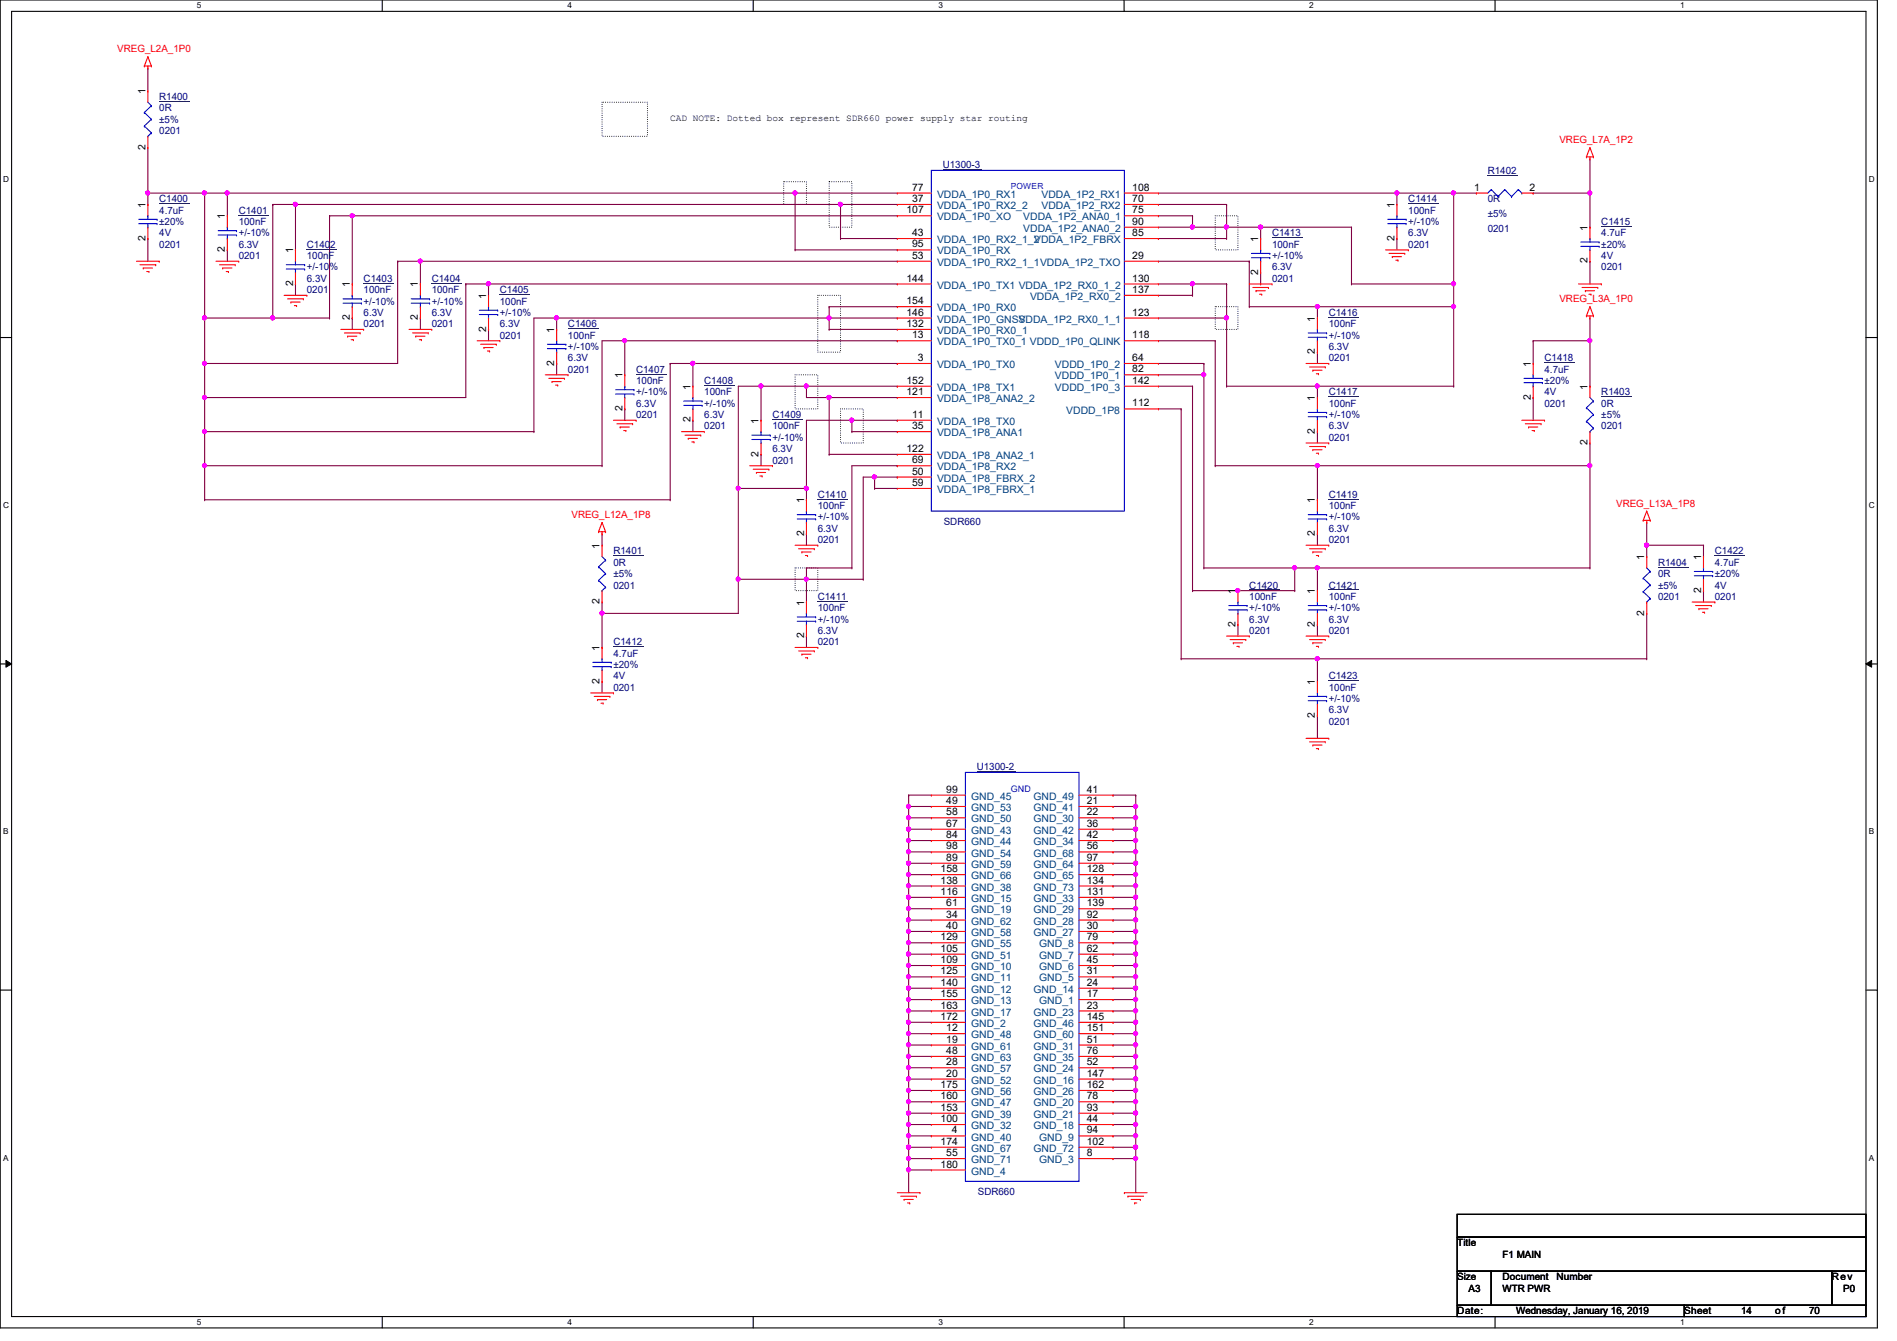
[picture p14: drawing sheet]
<svg xmlns="http://www.w3.org/2000/svg" width="297mm" height="210mm" viewBox="0 0 297 210" stroke-linecap="round" stroke-linejoin="round" font-family="sans-serif">
<defs><g id="words">
<g font-size="1.6" fill="#f00">
<text x="18.4" y="8.2">VREG_L2A_1P0</text>
<text x="244.2" y="22.4">VREG_L7A_1P2</text>
<text x="244.2" y="47.3">VREG_L3A_1P0</text>
<text x="89.5" y="81.1">VREG_L12A_1P8</text>
<text x="253.1" y="79.3">VREG_L13A_1P8</text>
</g>
<g font-size="1.6">
<text x="22.8" y="14.8" transform="rotate(-90 22.8 14.8)">1</text>
<text x="22.8" y="23.5" transform="rotate(-90 22.8 23.5)">2</text>
<text x="142.8" y="29.8">77</text>
<text x="177.3" y="29.8">108</text>
<text x="230.8" y="29.8">1</text>
<text x="239.5" y="29.8">2</text>
<text x="22.8" y="32.6" transform="rotate(-90 22.8 32.6)">1</text>
<text x="35.2" y="34.3" transform="rotate(-90 35.2 34.3)">1</text>
<text x="141.9" y="33.4">107</text>
<text x="142.8" y="31.6">37</text>
<text x="177.3" y="31.6">70</text>
<text x="177.3" y="33.4">75</text>
<text x="177.3" y="35.2">90</text>
<text x="218.4" y="32.6" transform="rotate(-90 218.4 32.6)">1</text>
<text x="22.8" y="37.7" transform="rotate(-90 22.8 37.7)">2</text>
<text x="35.2" y="39.5" transform="rotate(-90 35.2 39.5)">2</text>
<text x="45.9" y="39.7" transform="rotate(-90 45.9 39.7)">1</text>
<text x="142.8" y="37">43</text>
<text x="142.8" y="38.7">95</text>
<text x="142.8" y="40.5">53</text>
<text x="177.3" y="37">85</text>
<text x="177.3" y="40.5">29</text>
<text x="197" y="37.9" transform="rotate(-90 197 37.9)">1</text>
<text x="218.4" y="37.7" transform="rotate(-90 218.4 37.7)">2</text>
<text x="248.6" y="41.2" transform="rotate(-90 248.6 41.2)">2</text>
<text x="248.6" y="36.1" transform="rotate(-90 248.6 36.1)">1</text>
<text x="45.9" y="44.8" transform="rotate(-90 45.9 44.8)">2</text>
<text x="54.8" y="45" transform="rotate(-90 54.8 45)">1</text>
<text x="65.4" y="45" transform="rotate(-90 65.4 45)">1</text>
<text x="76.1" y="46.8" transform="rotate(-90 76.1 46.8)">1</text>
<text x="141.9" y="44.1">144</text>
<text x="141.9" y="47.6">154</text>
<text x="177.3" y="44.1">130</text>
<text x="177.3" y="45.8">137</text>
<text x="197" y="43" transform="rotate(-90 197 43)">2</text>
<text x="54.8" y="50.1" transform="rotate(-90 54.8 50.1)">2</text>
<text x="65.4" y="50.1" transform="rotate(-90 65.4 50.1)">2</text>
<text x="76.1" y="51.9" transform="rotate(-90 76.1 51.9)">2</text>
<text x="86.8" y="52.1" transform="rotate(-90 86.8 52.1)">1</text>
<text x="141.9" y="49.4">146</text>
<text x="141.9" y="51.2">132</text>
<text x="142.8" y="53">13</text>
<text x="177.3" y="49.4">123</text>
<text x="177.3" y="53">118</text>
<text x="205.9" y="50.3" transform="rotate(-90 205.9 50.3)">1</text>
<text x="86.8" y="57.2" transform="rotate(-90 86.8 57.2)">2</text>
<text x="97.4" y="59.2" transform="rotate(-90 97.4 59.2)">1</text>
<text x="143.7" y="56.5">3</text>
<text x="177.3" y="56.5">64</text>
<text x="177.3" y="58.3">82</text>
<text x="205.9" y="55.5" transform="rotate(-90 205.9 55.5)">2</text>
<text x="239.7" y="57.4" transform="rotate(-90 239.7 57.4)">1</text>
<text x="97.4" y="64.3" transform="rotate(-90 97.4 64.3)">2</text>
<text x="108.1" y="61" transform="rotate(-90 108.1 61)">1</text>
<text x="141.9" y="60.1">152</text>
<text x="141.9" y="61.8">121</text>
<text x="142.8" y="65.4">11</text>
<text x="177.3" y="60.1">142</text>
<text x="177.3" y="63.6">112</text>
<text x="205.9" y="62.8" transform="rotate(-90 205.9 62.8)">1</text>
<text x="239.7" y="62.6" transform="rotate(-90 239.7 62.6)">2</text>
<text x="248.6" y="61" transform="rotate(-90 248.6 61)">1</text>
<text x="108.1" y="66.1" transform="rotate(-90 108.1 66.1)">2</text>
<text x="118.8" y="71.5" transform="rotate(-90 118.8 71.5)">2</text>
<text x="118.8" y="66.3" transform="rotate(-90 118.8 66.3)">1</text>
<text x="141.9" y="70.7">122</text>
<text x="142.8" y="67.2">35</text>
<text x="205.9" y="67.9" transform="rotate(-90 205.9 67.9)">2</text>
<text x="248.6" y="69.7" transform="rotate(-90 248.6 69.7)">2</text>
<text x="142.8" y="72.5">69</text>
<text x="142.8" y="74.3">50</text>
<text x="142.8" y="76.1">59</text>
<text x="125.9" y="83.9" transform="rotate(-90 125.9 83.9)">2</text>
<text x="125.9" y="78.8" transform="rotate(-90 125.9 78.8)">1</text>
<text x="205.9" y="83.9" transform="rotate(-90 205.9 83.9)">2</text>
<text x="205.9" y="78.8" transform="rotate(-90 205.9 78.8)">1</text>
<text x="93.9" y="85.9" transform="rotate(-90 93.9 85.9)">1</text>
<text x="257.5" y="87.7" transform="rotate(-90 257.5 87.7)">1</text>
<text x="266.4" y="87.7" transform="rotate(-90 266.4 87.7)">1</text>
<text x="93.9" y="94.6" transform="rotate(-90 93.9 94.6)">2</text>
<text x="125.9" y="94.8" transform="rotate(-90 125.9 94.8)">1</text>
<text x="193.5" y="93" transform="rotate(-90 193.5 93)">1</text>
<text x="205.9" y="93" transform="rotate(-90 205.9 93)">1</text>
<text x="266.4" y="92.8" transform="rotate(-90 266.4 92.8)">2</text>
<text x="93.9" y="101.9" transform="rotate(-90 93.9 101.9)">1</text>
<text x="125.9" y="99.9" transform="rotate(-90 125.9 99.9)">2</text>
<text x="193.5" y="98.1" transform="rotate(-90 193.5 98.1)">2</text>
<text x="205.9" y="98.1" transform="rotate(-90 205.9 98.1)">2</text>
<text x="257.5" y="96.4" transform="rotate(-90 257.5 96.4)">2</text>
<text x="93.9" y="107" transform="rotate(-90 93.9 107)">2</text>
<text x="205.9" y="107.2" transform="rotate(-90 205.9 107.2)">1</text>
<text x="205.9" y="112.4" transform="rotate(-90 205.9 112.4)">2</text>
<text x="148.2" y="124.1">99</text>
<text x="148.2" y="125.9">49</text>
<text x="170.2" y="124.1">41</text>
<text x="170.2" y="125.9">21</text>
<text x="148.2" y="127.6">58</text>
<text x="148.2" y="129.4">67</text>
<text x="148.2" y="131.2">84</text>
<text x="170.2" y="127.6">22</text>
<text x="170.2" y="129.4">36</text>
<text x="170.2" y="131.2">42</text>
<text x="147.3" y="136.5">158</text>
<text x="148.2" y="133">98</text>
<text x="148.2" y="134.7">89</text>
<text x="170.2" y="133">56</text>
<text x="170.2" y="134.7">97</text>
<text x="170.2" y="136.5">128</text>
<text x="147.3" y="138.3">138</text>
<text x="147.3" y="140.1">116</text>
<text x="148.2" y="141.9">61</text>
<text x="148.2" y="143.6">34</text>
<text x="170.2" y="138.3">134</text>
<text x="170.2" y="140.1">131</text>
<text x="170.2" y="141.9">139</text>
<text x="170.2" y="143.6">92</text>
<text x="147.3" y="147.2">129</text>
<text x="147.3" y="149">105</text>
<text x="148.2" y="145.4">40</text>
<text x="170.2" y="145.4">30</text>
<text x="170.2" y="147.2">79</text>
<text x="170.2" y="149">62</text>
<text x="147.3" y="150.7">109</text>
<text x="147.3" y="152.5">125</text>
<text x="147.3" y="154.3">140</text>
<text x="170.2" y="150.7">45</text>
<text x="170.2" y="152.5">31</text>
<text x="170.2" y="154.3">24</text>
<text x="147.3" y="156.1">155</text>
<text x="147.3" y="157.9">163</text>
<text x="147.3" y="159.6">172</text>
<text x="148.2" y="161.4">12</text>
<text x="170.2" y="156.1">17</text>
<text x="170.2" y="157.9">23</text>
<text x="170.2" y="159.6">145</text>
<text x="170.2" y="161.4">151</text>
<text x="148.2" y="163.2">19</text>
<text x="148.2" y="165">48</text>
<text x="148.2" y="166.8">28</text>
<text x="170.2" y="163.2">51</text>
<text x="170.2" y="165">76</text>
<text x="170.2" y="166.8">52</text>
<text x="147.3" y="170.3">175</text>
<text x="147.3" y="172.1">160</text>
<text x="147.3" y="173.9">153</text>
<text x="148.2" y="168.5">20</text>
<text x="170.2" y="168.5">147</text>
<text x="170.2" y="170.3">162</text>
<text x="170.2" y="172.1">78</text>
<text x="170.2" y="173.9">93</text>
<text x="147.3" y="175.6">100</text>
<text x="147.3" y="179.2">174</text>
<text x="149.1" y="177.4">4</text>
<text x="170.2" y="175.6">44</text>
<text x="170.2" y="177.4">94</text>
<text x="170.2" y="179.2">102</text>
<text x="147.3" y="182.8">180</text>
<text x="148.2" y="181">55</text>
<text x="170.2" y="181">8</text>
<text x="228.2" y="195.1">Title</text>
<text x="235.3" y="196.8">F1 MAIN</text>
<text x="228.2" y="200.4">Size</text>
<text x="230" y="202.2">A3</text>
<text x="235.3" y="202.2">WTR PWR</text>
<text x="235.3" y="200.4">Document</text>
<text x="243.7" y="200.4">Number</text>
<text x="286.8" y="200.4">Rev</text>
<text x="288.6" y="202.2">P0</text>
<text x="228.2" y="205.7">Date:</text>
<text x="237.4" y="205.7">Wednesday, January 16, 2019</text>
<text x="263.7" y="205.7">Sheet</text>
<text x="272.6" y="205.7">14</text>
<text x="278" y="205.7">o f</text>
<text x="283.3" y="205.7">70</text>
</g>
<g font-size="1.6" fill="#000080">
<text x="24.9" y="15.7">R1400</text>
<text x="24.9" y="17.4">0R</text>
<text x="24.9" y="19.2">±5%</text>
<text x="24.9" y="21">0201</text>
<text x="147.6" y="26.3">U1300-3</text>
<text x="233" y="27.2">R1402</text>
<text x="24.9" y="31.7">C1400</text>
<text x="24.9" y="33.4">4.7uF</text>
<text x="24.9" y="35.2">±20%</text>
<text x="37.4" y="33.4">C1401</text>
<text x="37.4" y="35.2">100nF</text>
<text x="220.5" y="31.7">C1414</text>
<text x="220.5" y="33.4">100nF</text>
<text x="220.5" y="35.2">+/-10%</text>
<text x="233" y="31.7">0R</text>
<text x="233" y="34">±5%</text>
<text x="250.7" y="35.2">C1415</text>
<text x="24.9" y="38.8">0201</text>
<text x="24.9" y="37">4V</text>
<text x="37.4" y="40.6">0201</text>
<text x="37.4" y="38.8">6.3V</text>
<text x="37.4" y="37">+/-10%</text>
<text x="48" y="38.8">C1402</text>
<text x="48" y="40.6">100nF</text>
<text x="199.2" y="37">C1413</text>
<text x="199.2" y="38.8">100nF</text>
<text x="199.2" y="40.6">+/-10%</text>
<text x="220.5" y="38.8">0201</text>
<text x="220.5" y="37">6.3V</text>
<text x="233" y="36.3">0201</text>
<text x="250.7" y="37">4.7uF</text>
<text x="250.7" y="40.6">4V</text>
<text x="250.7" y="38.8">±20%</text>
<text x="48" y="45.9">0201</text>
<text x="48" y="44.1">6.3V</text>
<text x="48" y="42.3">+/-10%</text>
<text x="56.9" y="44.1">C1403</text>
<text x="56.9" y="45.9">100nF</text>
<text x="56.9" y="47.7">+/-10%</text>
<text x="67.6" y="44.1">C1404</text>
<text x="67.6" y="45.9">100nF</text>
<text x="67.6" y="47.7">+/-10%</text>
<text x="78.3" y="45.9">C1405</text>
<text x="78.3" y="47.7">100nF</text>
<text x="199.2" y="44.1">0201</text>
<text x="199.2" y="42.3">6.3V</text>
<text x="250.7" y="42.3">0201</text>
<text x="56.9" y="51.2">0201</text>
<text x="56.9" y="49.4">6.3V</text>
<text x="67.6" y="51.2">0201</text>
<text x="67.6" y="49.4">6.3V</text>
<text x="78.3" y="53">0201</text>
<text x="78.3" y="51.2">6.3V</text>
<text x="78.3" y="49.4">+/-10%</text>
<text x="88.9" y="51.2">C1406</text>
<text x="88.9" y="53">100nF</text>
<text x="208.1" y="49.4">C1416</text>
<text x="208.1" y="51.2">100nF</text>
<text x="208.1" y="53">+/-10%</text>
<text x="88.9" y="58.3">0201</text>
<text x="88.9" y="56.6">6.3V</text>
<text x="88.9" y="54.8">+/-10%</text>
<text x="99.6" y="58.3">C1407</text>
<text x="208.1" y="56.6">0201</text>
<text x="208.1" y="54.8">6.3V</text>
<text x="241.8" y="56.6">C1418</text>
<text x="241.8" y="58.3">4.7uF</text>
<text x="99.6" y="60.1">100nF</text>
<text x="99.6" y="65.4">0201</text>
<text x="99.6" y="63.7">6.3V</text>
<text x="99.6" y="61.9">+/-10%</text>
<text x="110.3" y="60.1">C1408</text>
<text x="110.3" y="61.9">100nF</text>
<text x="110.3" y="65.4">6.3V</text>
<text x="110.3" y="63.7">+/-10%</text>
<text x="120.9" y="65.4">C1409</text>
<text x="208.1" y="61.9">C1417</text>
<text x="208.1" y="63.7">100nF</text>
<text x="208.1" y="65.4">+/-10%</text>
<text x="241.8" y="63.7">0201</text>
<text x="241.8" y="61.9">4V</text>
<text x="241.8" y="60.1">±20%</text>
<text x="250.7" y="61.9">R1403</text>
<text x="250.7" y="63.7">0R</text>
<text x="250.7" y="65.4">±5%</text>
<text x="110.3" y="67.2">0201</text>
<text x="120.9" y="67.2">100nF</text>
<text x="120.9" y="70.8">6.3V</text>
<text x="120.9" y="69">+/-10%</text>
<text x="208.1" y="69">0201</text>
<text x="208.1" y="67.2">6.3V</text>
<text x="250.7" y="67.2">0201</text>
<text x="120.9" y="72.6">0201</text>
<text x="128.1" y="77.9">C1410</text>
<text x="208.1" y="77.9">C1419</text>
<text x="128.1" y="79.7">100nF</text>
<text x="128.1" y="83.2">6.3V</text>
<text x="128.1" y="81.4">+/-10%</text>
<text x="147.8" y="82.2">SDR660</text>
<text x="208.1" y="79.7">100nF</text>
<text x="208.1" y="83.2">6.3V</text>
<text x="208.1" y="81.4">+/-10%</text>
<text x="96.1" y="86.8">R1401</text>
<text x="96.1" y="88.6">0R</text>
<text x="128.1" y="85">0201</text>
<text x="208.1" y="85">0201</text>
<text x="259.6" y="88.6">R1404</text>
<text x="268.5" y="86.8">C1422</text>
<text x="268.5" y="88.6">4.7uF</text>
<text x="96.1" y="90.3">±5%</text>
<text x="96.1" y="92.1">0201</text>
<text x="128.1" y="93.9">C1411</text>
<text x="128.1" y="95.7">100nF</text>
<text x="195.6" y="92.1">C1420</text>
<text x="195.6" y="93.9">100nF</text>
<text x="195.6" y="95.7">+/-10%</text>
<text x="208.1" y="92.1">C1421</text>
<text x="208.1" y="93.9">100nF</text>
<text x="208.1" y="95.7">+/-10%</text>
<text x="259.6" y="90.3">0R</text>
<text x="259.6" y="92.1">±5%</text>
<text x="259.6" y="93.9">0201</text>
<text x="268.5" y="93.9">0201</text>
<text x="268.5" y="92.1">4V</text>
<text x="268.5" y="90.3">±20%</text>
<text x="96.1" y="101">C1412</text>
<text x="128.1" y="101">0201</text>
<text x="128.1" y="99.2">6.3V</text>
<text x="128.1" y="97.5">+/-10%</text>
<text x="195.6" y="99.2">0201</text>
<text x="195.6" y="97.5">6.3V</text>
<text x="208.1" y="99.2">0201</text>
<text x="208.1" y="97.5">6.3V</text>
<text x="96.1" y="102.8">4.7uF</text>
<text x="96.1" y="106.3">4V</text>
<text x="96.1" y="104.6">±20%</text>
<text x="208.1" y="106.3">C1423</text>
<text x="96.1" y="108.1">0201</text>
<text x="208.1" y="108.1">100nF</text>
<text x="208.1" y="113.5">0201</text>
<text x="208.1" y="111.7">6.3V</text>
<text x="208.1" y="109.9">+/-10%</text>
<text x="152.9" y="120.6">U1300-2</text>
<text x="153.1" y="187.1">SDR660</text>
</g>
<g font-size="1.6" fill="#004080">
<text x="146.7" y="30.9">VDDA_1P0_RX1</text>
<text x="146.7" y="32.7">VDDA_1P0_RX2_2</text>
<text x="146.7" y="34.5">VDDA_1P0_XO</text>
<text x="160.2" y="34.5">VDDA_1P2_ANA0_1</text>
<text x="163.1" y="30.9">VDDA_1P2_RX1</text>
<text x="163.1" y="32.7">VDDA_1P2_RX2</text>
<text x="146.7" y="38.1">VDDA_1P0_RX2_1_2</text>
<text x="146.7" y="39.8">VDDA_1P0_RX</text>
<text x="146.7" y="41.6">VDDA_1P0_RX2_1_1VDDA_1P2_TXO</text>
<text x="160.2" y="36.3">VDDA_1P2_ANA0_2</text>
<text x="161.9" y="38.1">VDDA_1P2_FBRX</text>
<text x="146.7" y="45.2">VDDA_1P0_TX1 VDDA_1P2_RX0_1_2</text>
<text x="161.3" y="46.9">VDDA_1P2_RX0_2</text>
<text x="146.7" y="48.7">VDDA_1P0_RX0</text>
<text x="146.7" y="50.5">VDDA_1P0_GNSS</text>
<text x="146.7" y="52.3">VDDA_1P0_RX0_1</text>
<text x="159.5" y="50.5">VDDA_1P2_RX0_1_1</text>
<text x="146.7" y="54.1">VDDA_1P0_TX0_1 VDDD_1P0_QLINK</text>
<text x="146.7" y="57.6">VDDA_1P0_TX0</text>
<text x="165.2" y="57.6">VDDD_1P0_2</text>
<text x="165.2" y="59.4">VDDD_1P0_1</text>
<text x="146.7" y="61.2">VDDA_1P8_TX1</text>
<text x="146.7" y="62.9">VDDA_1P8_ANA2_2</text>
<text x="165.2" y="61.2">VDDD_1P0_3</text>
<text x="167" y="64.7">VDDD_1P8</text>
<text x="146.7" y="66.5">VDDA_1P8_TX0</text>
<text x="146.7" y="68.3">VDDA_1P8_ANA1</text>
<text x="146.7" y="71.8">VDDA_1P8_ANA2_1</text>
<text x="146.7" y="73.6">VDDA_1P8_RX2</text>
<text x="146.7" y="75.4">VDDA_1P8_FBRX_2</text>
<text x="146.7" y="77.2">VDDA_1P8_FBRX_1</text>
<text x="152.1" y="125.2">GND_45</text>
<text x="161.8" y="125.2">GND_49</text>
<text x="152.1" y="127">GND_53</text>
<text x="152.1" y="128.7">GND_50</text>
<text x="152.1" y="130.5">GND_43</text>
<text x="161.8" y="127">GND_41</text>
<text x="161.8" y="128.7">GND_30</text>
<text x="161.8" y="130.5">GND_42</text>
<text x="152.1" y="132.3">GND_44</text>
<text x="152.1" y="134.1">GND_54</text>
<text x="152.1" y="135.8">GND_59</text>
<text x="152.1" y="137.6">GND_66</text>
<text x="161.8" y="132.3">GND_34</text>
<text x="161.8" y="134.1">GND_68</text>
<text x="161.8" y="135.8">GND_64</text>
<text x="161.8" y="137.6">GND_65</text>
<text x="152.1" y="139.4">GND_38</text>
<text x="152.1" y="141.2">GND_15</text>
<text x="152.1" y="143">GND_19</text>
<text x="161.8" y="139.4">GND_73</text>
<text x="161.8" y="141.2">GND_33</text>
<text x="161.8" y="143">GND_29</text>
<text x="152.1" y="144.7">GND_62</text>
<text x="152.1" y="146.5">GND_58</text>
<text x="152.1" y="148.3">GND_55</text>
<text x="161.8" y="144.7">GND_28</text>
<text x="161.8" y="146.5">GND_27</text>
<text x="162.7" y="148.3">GND_8</text>
<text x="152.1" y="150.1">GND_51</text>
<text x="152.1" y="151.8">GND_10</text>
<text x="152.1" y="153.6">GND_11</text>
<text x="152.1" y="155.4">GND_12</text>
<text x="161.8" y="155.4">GND_14</text>
<text x="162.7" y="150.1">GND_7</text>
<text x="162.7" y="151.8">GND_6</text>
<text x="162.7" y="153.6">GND_5</text>
<text x="152.1" y="157.2">GND_13</text>
<text x="152.1" y="159">GND_17</text>
<text x="152.1" y="160.7">GND_2</text>
<text x="161.8" y="159">GND_23</text>
<text x="161.8" y="160.7">GND_46</text>
<text x="162.7" y="157.2">GND_1</text>
<text x="152.1" y="162.5">GND_48</text>
<text x="152.1" y="164.3">GND_61</text>
<text x="152.1" y="166.1">GND_63</text>
<text x="152.1" y="167.9">GND_57</text>
<text x="161.8" y="162.5">GND_60</text>
<text x="161.8" y="164.3">GND_31</text>
<text x="161.8" y="166.1">GND_35</text>
<text x="161.8" y="167.9">GND_24</text>
<text x="152.1" y="169.6">GND_52</text>
<text x="152.1" y="171.4">GND_56</text>
<text x="152.1" y="173.2">GND_47</text>
<text x="161.8" y="169.6">GND_16</text>
<text x="161.8" y="171.4">GND_26</text>
<text x="161.8" y="173.2">GND_20</text>
<text x="152.1" y="175">GND_39</text>
<text x="152.1" y="176.7">GND_32</text>
<text x="152.1" y="178.5">GND_40</text>
<text x="161.8" y="175">GND_21</text>
<text x="161.8" y="176.7">GND_18</text>
<text x="162.7" y="178.5">GND_9</text>
<text x="152.1" y="180.3">GND_67</text>
<text x="152.1" y="182.1">GND_71</text>
<text x="152.1" y="183.9">GND_4</text>
<text x="161.8" y="180.3">GND_72</text>
<text x="162.7" y="182.1">GND_3</text>
</g>
<text font-size="1.5" x="104.9" y="19">CAD NOTE: Dotted box represent SDR660 power supply star routing</text>
<text font-size="1.4" fill="#00f" x="158.3" y="124">GND</text>
<g font-size="1.3">
<text x="30.8" y="1.3">5</text>
<text x="88.9" y="1.3">4</text>
<text x="146.9" y="1.3">3</text>
<text x="205" y="1.3">2</text>
<text x="263.1" y="1.3">1</text>
<text x=".5" y="28.4">D</text>
<text x="292.6" y="28.4">D</text>
<text x=".5" y="79.5">C</text>
<text x="292.6" y="79.5">C</text>
<text x=".5" y="130.6">B</text>
<text x="292.6" y="130.6">B</text>
<text x=".5" y="181.7">A</text>
<text x="292.6" y="181.7">A</text>
<text x="30.8" y="207.4">5</text>
<text x="88.9" y="207.4">4</text>
<text x="146.9" y="207.4">3</text>
<text x="205" y="207.4">2</text>
<text x="263.1" y="207.4">1</text>
</g>
<text font-size="1.3" fill="#00f" x="158.3" y="29.6">POWER</text>
</g></defs>
<path d="M0 0h294v207.9h-294zM1.8 1.8h290.4v204.3h-290.4z" fill="none" stroke="#000" stroke-width=".17"/>
<g fill="#fff">
<path d="M30.8 .2h.7v1.4h-.7z"/>
<path d="M30.8 206.2h.7v1.4h-.7z"/>
</g>
<path d="M59.9 0v1.8M59.9 206.1v1.8" fill="none" stroke="#000" stroke-width=".17"/>
<g fill="#fff">
<path d="M88.9 .2h.6v1.4h-.6z"/>
<path d="M88.9 206.2h.6v1.4h-.6z"/>
</g>
<path d="M117.9 0v1.8M117.9 206.1v1.8" fill="none" stroke="#000" stroke-width=".17"/>
<g fill="#fff">
<path d="M146.9 .2h.7v1.4h-.7z"/>
<path d="M146.9 206.2h.7v1.4h-.7z"/>
</g>
<path d="M176 0v1.8M176 206.1v1.8" fill="none" stroke="#000" stroke-width=".17"/>
<g fill="#fff">
<path d="M205 .2h.7v1.4h-.7z"/>
<path d="M205 206.2h.7v1.4h-.7z"/>
</g>
<path d="M234.1 0v1.8M234.1 206.1v1.8" fill="none" stroke="#000" stroke-width=".17"/>
<g fill="#fff">
<path d="M263.1 .2h.7v1.4h-.7z"/>
<path d="M263.1 206.2h.7v1.4h-.7z"/>
<path d="M.5 27.3h.9v1.4h-.9z"/>
<path d="M292.6 27.3h.9v1.4h-.9z"/>
<path d="M.5 78.4h.9v1.4h-.9z"/>
<path d="M292.6 78.4h.9v1.4h-.9z"/>
</g>
<path d="M0 52.8h1.8M292.2 52.8h1.8" fill="none" stroke="#000" stroke-width=".17"/>
<g fill="#fff">
<path d="M.5 129.5h.8v1.4h-.8z"/>
<path d="M292.6 129.5h.9v1.4h-.9z"/>
</g>
<path d="M0 103.9h1.8M292.2 103.9h1.8" fill="none" stroke="#000" stroke-width=".17"/>
<path d="M.9 103.4l.9 .5-.9 .5zM292.2 103.9l.9-.5v1z" fill="#000"/>
<path d="M.9 103.4l.9 .5-.9 .5zM292.2 103.9l.9-.5v1z" fill="none" stroke="#000" stroke-width=".16"/>
<g fill="#fff">
<path d="M.5 180.5h.8v1.4h-.8z"/>
<path d="M292.6 180.5h.9v1.4h-.9z"/>
</g>
<path d="M0 155h1.8M292.2 155h1.8" fill="none" stroke="#000" stroke-width=".17"/>
<path d="M94.3 16h7.1v5.3h-7.1zM122.7 28.4h3.6v3.6h-3.6zM129.8 28.4h3.6v7.2h-3.6zM190.3 33.8h3.5v5.3h-3.5zM124.5 58.7h3.6v5.3h-3.6zM128.1 46.2h3.5v8.9h-3.5zM190.3 48h3.5v3.6h-3.5zM131.6 64h3.6v5.3h-3.6zM124.5 88.9h3.6v3.6h-3.6z" fill="none" stroke="#000" stroke-width=".17" stroke-dasharray="0 .3"/>
<path d="M249 40.9h.1M249 40.9v3.5M181.4 60.5h5.3M186.7 60.5h.1M186.7 60.5v32M186.7 92.5h.1M186.7 92.5h7.1M193.8 97.8h.1M193.8 92.5h.1M193.8 97.8v1.8" fill="none" stroke="#800040" stroke-width=".17"/>
<circle cx="193.8" cy="92.4" r=".32" fill="#f0f"/>
<circle cx="193.8" cy="92.4" r=".32" fill="none" stroke="#f0f" stroke-width=".17"/>
<path d="M249 35.6h.1M249 30.2v5.4M193.8 92.5h8.9M202.7 92.5h.1M202.7 88.9h.1M202.7 88.9v3.6M202.7 88.9h3.6M206.3 88.9h.1" fill="none" stroke="#800040" stroke-width=".17"/>
<circle cx="202.7" cy="88.9" r=".32" fill="#f0f"/>
<circle cx="202.7" cy="88.9" r=".32" fill="none" stroke="#f0f" stroke-width=".17"/>
<path d="M23.2 32h.1M32 30.2h.1M32 30.2h-8.8v1.8M35.6 30.2h.1M35.6 30.2h88.9M35.6 30.2v3.6M124.5 30.2h.1M206.3 83.6h.1M206.3 83.6v1.7" fill="none" stroke="#800040" stroke-width=".17"/>
<circle cx="35.6" cy="30.2" r=".32" fill="#f0f"/>
<circle cx="35.6" cy="30.2" r=".32" fill="none" stroke="#f0f" stroke-width=".17"/>
<circle cx="124.5" cy="30.2" r=".32" fill="#f0f"/>
<circle cx="124.5" cy="30.2" r=".32" fill="none" stroke="#f0f" stroke-width=".17"/>
<path d="M46.3 32h.1M46.3 32h85.3M124.5 39.1h.1M124.5 30.2h.1M124.5 39.1h16M124.5 30.2v8.9M124.5 30.2h16" fill="none" stroke="#800040" stroke-width=".17"/>
<circle cx="131.6" cy="32" r=".32" fill="#f0f"/>
<circle cx="131.6" cy="32" r=".32" fill="none" stroke="#f0f" stroke-width=".17"/>
<circle cx="46.2" cy="32" r=".32" fill="#f0f"/>
<circle cx="46.2" cy="32" r=".32" fill="none" stroke="#f0f" stroke-width=".17"/>
<path d="M32 30.2v19.6M46.3 32h.1M46.3 32v7.1M131.6 32h.1M131.6 37.3h.1M131.6 32h8.9M131.6 37.3h8.9M131.6 32v5.3M32 49.8h.1" fill="none" stroke="#800040" stroke-width=".17"/>
<circle cx="32" cy="30.2" r=".32" fill="#f0f"/>
<circle cx="32" cy="30.2" r=".32" fill="none" stroke="#f0f" stroke-width=".17"/>
<path d="M32 30.2h3.6M35.6 30.2h.1M42.7 32h.1M42.7 32h3.6M42.7 32v17.8h-10.7M32 49.8h.1M104.9 56.9h.1M104.9 56.9v21.3M104.9 56.9h3.6M108.5 56.9h.1M32 78.2h72.9M104.9 78.2h.1" fill="none" stroke="#800040" stroke-width=".17"/>
<circle cx="42.7" cy="49.8" r=".32" fill="#f0f"/>
<circle cx="42.7" cy="49.8" r=".32" fill="none" stroke="#f0f" stroke-width=".17"/>
<path d="M32 56.9h.1M32 49.8v7.1" fill="none" stroke="#800040" stroke-width=".17"/>
<circle cx="32" cy="49.8" r=".32" fill="#f0f"/>
<circle cx="32" cy="49.8" r=".32" fill="none" stroke="#f0f" stroke-width=".17"/>
<circle cx="32" cy="56.9" r=".32" fill="#f0f"/>
<circle cx="32" cy="56.9" r=".32" fill="none" stroke="#f0f" stroke-width=".17"/>
<path d="M55.2 33.8h.1M55.2 33.8v10.6M55.2 33.8h85.3M55.2 49.8h.1M55.2 49.8v1.8" fill="none" stroke="#800040" stroke-width=".17"/>
<circle cx="55.1" cy="33.8" r=".32" fill="#f0f"/>
<circle cx="55.1" cy="33.8" r=".32" fill="none" stroke="#f0f" stroke-width=".17"/>
<g fill="none" stroke="#800040" stroke-width=".17">
<path d="M51.6 33.8h.1M51.6 33.8v16M51.6 33.8h3.6M32 56.9h.1M32 56.9v5.3M42.7 49.8h8.9M51.6 49.8h.1M62.3 40.9h.1M62.3 40.9h78.2M62.3 40.9v16h-30.3M65.8 40.9h.1M65.8 40.9v3.5"/>
<path d="M32 62.2h.1"/>
</g>
<circle cx="65.8" cy="40.9" r=".32" fill="#f0f"/>
<circle cx="65.8" cy="40.9" r=".32" fill="none" stroke="#f0f" stroke-width=".17"/>
<path d="M72.9 44.4h.1M72.9 44.4h3.6M197.4 44.4h.1M197.4 42.7v1.7M206.3 55.1h.1M206.3 55.1v1.8M206.3 67.6h.1M206.3 67.6v1.7" fill="none" stroke="#800040" stroke-width=".17"/>
<circle cx="76.5" cy="44.4" r=".32" fill="#f0f"/>
<circle cx="76.5" cy="44.4" r=".32" fill="none" stroke="#f0f" stroke-width=".17"/>
<path d="M72.9 44.4h.1M72.9 44.4v17.8h-40.9M32 62.2h.1" fill="none" stroke="#800040" stroke-width=".17"/>
<circle cx="32" cy="62.2" r=".32" fill="#f0f"/>
<circle cx="32" cy="62.2" r=".32" fill="none" stroke="#f0f" stroke-width=".17"/>
<g fill="none" stroke="#800040" stroke-width=".17">
<path d="M76.5 44.4h.1M76.5 44.4v1.8M76.5 44.4h64M87.2 49.8h.1M87.2 49.8h-3.6v17.8M129.8 48h.1M129.8 49.8h.1M129.8 51.6h.1M129.8 48h10.7M129.8 48v3.6M129.8 49.8h10.7M129.8 51.6h10.7"/>
<path d="M140.5 49.8h.1M32 67.6h.1M32 62.2v5.4M32 67.6h51.6M83.6 67.6h.1M206.3 97.8h.1M206.3 97.8v1.8"/>
</g>
<circle cx="32" cy="67.5" r=".32" fill="#f0f"/>
<circle cx="32" cy="67.5" r=".32" fill="none" stroke="#f0f" stroke-width=".17"/>
<path d="M87.2 49.8h.1M87.2 49.8v1.8M87.2 49.8h42.6M129.8 49.8h.1M32 72.9h.1M32 67.6v5.3" fill="none" stroke="#800040" stroke-width=".17"/>
<circle cx="87.1" cy="49.8" r=".32" fill="#f0f"/>
<circle cx="87.1" cy="49.8" r=".32" fill="none" stroke="#f0f" stroke-width=".17"/>
<circle cx="129.8" cy="49.8" r=".32" fill="#f0f"/>
<circle cx="129.8" cy="49.8" r=".32" fill="none" stroke="#f0f" stroke-width=".17"/>
<path d="M97.8 53.3h.1M97.8 53.3h-3.5v19.6M32 72.9h.1M32 72.9h62.3M94.3 72.9h.1M206.3 112h.1M206.3 112v3.6" fill="none" stroke="#800040" stroke-width=".17"/>
<circle cx="32" cy="72.9" r=".32" fill="#f0f"/>
<circle cx="32" cy="72.9" r=".32" fill="none" stroke="#f0f" stroke-width=".17"/>
<path d="M97.8 58.7h.1M97.8 53.3v5.4M32 78.2h.1M32 72.9v5.3" fill="none" stroke="#800040" stroke-width=".17"/>
<circle cx="97.8" cy="53.3" r=".32" fill="#f0f"/>
<circle cx="97.8" cy="53.3" r=".32" fill="none" stroke="#f0f" stroke-width=".17"/>
<path d="M97.8 53.3h42.7M108.5 56.9h.1M108.5 56.9v3.6M108.5 56.9h32M140.5 53.3h.1M140.5 56.9h.1" fill="none" stroke="#800040" stroke-width=".17"/>
<circle cx="108.5" cy="56.9" r=".32" fill="#f0f"/>
<circle cx="108.5" cy="56.9" r=".32" fill="none" stroke="#f0f" stroke-width=".17"/>
<g fill="none" stroke="#800040" stroke-width=".17">
<path d="M35.6 39.1h.1M35.6 39.1v1.8M46.3 44.4h.1M46.3 44.4v1.8M206.3 48h.1M206.3 48v1.8M94.3 83.6h.1M94.3 96h.1M94.3 83.6v1.7M94.3 94.2v1.8M94.3 106.7h.1M94.3 106.7v1.8"/>
<path d="M174.3 124.5h.1M174.3 124.5h3.5M177.8 124.5h.1M177.8 124.5v1.7"/>
</g>
<circle cx="177.8" cy="126.2" r=".32" fill="#f0f"/>
<circle cx="177.8" cy="126.2" r=".32" fill="none" stroke="#f0f" stroke-width=".17"/>
<path d="M177.8 165.4h.1M177.8 165.4v1.7" fill="none" stroke="#800040" stroke-width=".17"/>
<circle cx="177.8" cy="167.1" r=".32" fill="#f0f"/>
<circle cx="177.8" cy="167.1" r=".32" fill="none" stroke="#f0f" stroke-width=".17"/>
<circle cx="177.8" cy="165.3" r=".32" fill="#f0f"/>
<circle cx="177.8" cy="165.3" r=".32" fill="none" stroke="#f0f" stroke-width=".17"/>
<path d="M174.3 165.4h.1M174.3 163.6h.1M174.3 161.8h.1M174.3 163.6h3.5M174.3 161.8h3.5M177.8 163.6h.1M177.8 161.8h.1M177.8 161.8v3.6h-3.5" fill="none" stroke="#800040" stroke-width=".17"/>
<circle cx="177.8" cy="163.5" r=".32" fill="#f0f"/>
<circle cx="177.8" cy="163.5" r=".32" fill="none" stroke="#f0f" stroke-width=".17"/>
<circle cx="177.8" cy="161.8" r=".32" fill="#f0f"/>
<circle cx="177.8" cy="161.8" r=".32" fill="none" stroke="#f0f" stroke-width=".17"/>
<path d="M174.3 160h.1M174.3 160h3.5" fill="none" stroke="#800040" stroke-width=".17"/>
<circle cx="177.8" cy="160" r=".32" fill="#f0f"/>
<circle cx="177.8" cy="160" r=".32" fill="none" stroke="#f0f" stroke-width=".17"/>
<path d="M174.3 158.2h.1M174.3 156.5h.1M174.3 158.2h3.5M174.3 156.5h3.5M177.8 158.2h.1M177.8 156.5h.1M177.8 156.5v5.3M177.8 160h.1" fill="none" stroke="#800040" stroke-width=".17"/>
<circle cx="177.8" cy="158.2" r=".32" fill="#f0f"/>
<circle cx="177.8" cy="158.2" r=".32" fill="none" stroke="#f0f" stroke-width=".17"/>
<circle cx="177.8" cy="156.4" r=".32" fill="#f0f"/>
<circle cx="177.8" cy="156.4" r=".32" fill="none" stroke="#f0f" stroke-width=".17"/>
<path d="M174.3 154.7h.1M174.3 154.7h3.5M177.8 154.7h.1M177.8 154.7v1.8" fill="none" stroke="#800040" stroke-width=".17"/>
<circle cx="177.8" cy="154.7" r=".32" fill="#f0f"/>
<circle cx="177.8" cy="154.7" r=".32" fill="none" stroke="#f0f" stroke-width=".17"/>
<path d="M174.3 152.9h.1M174.3 151.1h.1M174.3 152.9h3.5M174.3 151.1h3.5M177.8 152.9h.1M177.8 151.1h.1M177.8 151.1v3.6" fill="none" stroke="#800040" stroke-width=".17"/>
<circle cx="177.8" cy="152.9" r=".32" fill="#f0f"/>
<circle cx="177.8" cy="152.9" r=".32" fill="none" stroke="#f0f" stroke-width=".17"/>
<circle cx="177.8" cy="151.1" r=".32" fill="#f0f"/>
<circle cx="177.8" cy="151.1" r=".32" fill="none" stroke="#f0f" stroke-width=".17"/>
<path d="M174.3 149.4h.1M174.3 149.4h3.5" fill="none" stroke="#800040" stroke-width=".17"/>
<circle cx="177.8" cy="149.3" r=".32" fill="#f0f"/>
<circle cx="177.8" cy="149.3" r=".32" fill="none" stroke="#f0f" stroke-width=".17"/>
<g fill="none" stroke="#800040" stroke-width=".17">
<path d="M174.3 138.7h.1M174.3 136.9h.1M174.3 135.1h.1M174.3 138.7h3.5M174.3 135.1h3.5M177.8 135.1h.1M177.8 135.1v1.8h-3.5M174.3 147.6h.1M174.3 145.8h.1M174.3 144h.1M174.3 142.2h.1M174.3 140.5h.1"/>
<path d="M174.3 147.6h3.5M174.3 145.8h3.5M174.3 144h3.5M174.3 142.2h3.5M174.3 140.5h3.5"/>
</g>
<circle cx="177.8" cy="136.9" r=".32" fill="#f0f"/>
<circle cx="177.8" cy="136.9" r=".32" fill="none" stroke="#f0f" stroke-width=".17"/>
<circle cx="177.8" cy="135.1" r=".32" fill="#f0f"/>
<circle cx="177.8" cy="135.1" r=".32" fill="none" stroke="#f0f" stroke-width=".17"/>
<path d="M177.8 136.9h.1M177.8 138.7h.1M177.8 136.9v3.6" fill="none" stroke="#800040" stroke-width=".17"/>
<circle cx="177.8" cy="140.4" r=".32" fill="#f0f"/>
<circle cx="177.8" cy="140.4" r=".32" fill="none" stroke="#f0f" stroke-width=".17"/>
<circle cx="177.8" cy="138.7" r=".32" fill="#f0f"/>
<circle cx="177.8" cy="138.7" r=".32" fill="none" stroke="#f0f" stroke-width=".17"/>
<path d="M115.6 60.5h3.6M119.2 60.5h.1" fill="none" stroke="#800040" stroke-width=".17"/>
<circle cx="119.1" cy="60.4" r=".32" fill="#f0f"/>
<circle cx="119.1" cy="60.4" r=".32" fill="none" stroke="#f0f" stroke-width=".17"/>
<path d="M177.8 140.5h.1M177.8 140.5v1.7" fill="none" stroke="#800040" stroke-width=".17"/>
<circle cx="177.8" cy="142.2" r=".32" fill="#f0f"/>
<circle cx="177.8" cy="142.2" r=".32" fill="none" stroke="#f0f" stroke-width=".17"/>
<path d="M177.8 142.2h.1M177.8 144h.1M177.8 142.2v3.6" fill="none" stroke="#800040" stroke-width=".17"/>
<circle cx="177.8" cy="145.8" r=".32" fill="#f0f"/>
<circle cx="177.8" cy="145.8" r=".32" fill="none" stroke="#f0f" stroke-width=".17"/>
<circle cx="177.8" cy="144" r=".32" fill="#f0f"/>
<circle cx="177.8" cy="144" r=".32" fill="none" stroke="#f0f" stroke-width=".17"/>
<path d="M177.8 145.8h.1M177.8 147.6h.1M177.8 145.8v3.6" fill="none" stroke="#800040" stroke-width=".17"/>
<circle cx="177.8" cy="147.5" r=".32" fill="#f0f"/>
<circle cx="177.8" cy="147.5" r=".32" fill="none" stroke="#f0f" stroke-width=".17"/>
<path d="M174.3 133.3h.1M174.3 133.3h3.5M177.8 149.4h.1M177.8 149.4v1.7" fill="none" stroke="#800040" stroke-width=".17"/>
<circle cx="177.8" cy="133.3" r=".32" fill="#f0f"/>
<circle cx="177.8" cy="133.3" r=".32" fill="none" stroke="#f0f" stroke-width=".17"/>
<path d="M115.6 76.5h.1M115.6 60.5v16M94.3 96h.1M94.3 96h21.3M174.3 131.6h.1M174.3 131.6h3.5" fill="none" stroke="#800040" stroke-width=".17"/>
<circle cx="94.2" cy="96" r=".32" fill="#f0f"/>
<circle cx="94.2" cy="96" r=".32" fill="none" stroke="#f0f" stroke-width=".17"/>
<path d="M119.2 65.8h.1M126.3 60.5h.1M126.3 60.5h-7.1v5.3M94.3 96v5.3M94.3 101.3h.1M174.3 129.8h.1M174.3 128h.1M174.3 129.8h3.5M174.3 128h3.5" fill="none" stroke="#800040" stroke-width=".17"/>
<circle cx="177.8" cy="128" r=".32" fill="#f0f"/>
<circle cx="177.8" cy="128" r=".32" fill="none" stroke="#f0f" stroke-width=".17"/>
<path d="M174.3 126.2h.1M174.3 126.2h3.5M177.8 126.2h.1M177.8 128h.1M177.8 129.8h.1M177.8 126.2v5.4" fill="none" stroke="#800040" stroke-width=".17"/>
<circle cx="177.8" cy="131.5" r=".32" fill="#f0f"/>
<circle cx="177.8" cy="131.5" r=".32" fill="none" stroke="#f0f" stroke-width=".17"/>
<circle cx="177.8" cy="129.8" r=".32" fill="#f0f"/>
<circle cx="177.8" cy="129.8" r=".32" fill="none" stroke="#f0f" stroke-width=".17"/>
<path d="M126.3 60.5h.1M126.3 60.5v1.7h3.5M126.3 60.5h14.2M129.8 62.2h.1M140.5 60.5h.1M177.8 131.6h.1M177.8 133.3h.1M177.8 131.6v3.5" fill="none" stroke="#800040" stroke-width=".17"/>
<circle cx="126.3" cy="60.4" r=".32" fill="#f0f"/>
<circle cx="126.3" cy="60.4" r=".32" fill="none" stroke="#f0f" stroke-width=".17"/>
<path d="M129.8 62.2h.1M129.8 71.1h.1M129.8 62.2v8.9M129.8 71.1h10.7M129.8 62.2h10.7" fill="none" stroke="#800040" stroke-width=".17"/>
<circle cx="129.8" cy="62.2" r=".32" fill="#f0f"/>
<circle cx="129.8" cy="62.2" r=".32" fill="none" stroke="#f0f" stroke-width=".17"/>
<path d="M126.3 65.8h7.1M133.4 65.8h.1M126.3 99.6h.1M126.3 99.6v1.7" fill="none" stroke="#800040" stroke-width=".17"/>
<circle cx="133.4" cy="65.8" r=".32" fill="#f0f"/>
<circle cx="133.4" cy="65.8" r=".32" fill="none" stroke="#f0f" stroke-width=".17"/>
<path d="M126.3 76.5h.1M126.3 65.8v10.7" fill="none" stroke="#800040" stroke-width=".17"/>
<circle cx="126.3" cy="76.4" r=".32" fill="#f0f"/>
<circle cx="126.3" cy="76.4" r=".32" fill="none" stroke="#f0f" stroke-width=".17"/>
<path d="M126.3 76.5h.1M126.3 76.5h-10.7v14.2M115.6 90.7h.1" fill="none" stroke="#800040" stroke-width=".17"/>
<circle cx="115.6" cy="76.4" r=".32" fill="#f0f"/>
<circle cx="115.6" cy="76.4" r=".32" fill="none" stroke="#f0f" stroke-width=".17"/>
<circle cx="115.6" cy="90.7" r=".32" fill="#f0f"/>
<circle cx="115.6" cy="90.7" r=".32" fill="none" stroke="#f0f" stroke-width=".17"/>
<g fill="none" stroke="#800040" stroke-width=".17">
<path d="M126.3 78.2h.1M126.3 76.5v1.7M133.4 67.6h.1M133.4 65.8h.1M133.4 67.6h7.1M133.4 65.8v1.8M133.4 65.8h7.1M140.5 65.8h.1M126.3 83.6h.1M126.3 83.6v1.7M174.3 167.1h.1M174.3 168.9h.1"/>
<path d="M174.3 179.6h.1M174.3 167.1h3.5M174.3 179.6h3.5M177.8 167.1h.1M177.8 167.1v1.8h-3.5M174.3 181.4h.1M174.3 181.4h3.5"/>
</g>
<circle cx="177.8" cy="179.6" r=".32" fill="#f0f"/>
<circle cx="177.8" cy="179.6" r=".32" fill="none" stroke="#f0f" stroke-width=".17"/>
<path d="M174.3 177.8h.1M174.3 177.8h3.5" fill="none" stroke="#800040" stroke-width=".17"/>
<circle cx="177.8" cy="177.8" r=".32" fill="#f0f"/>
<circle cx="177.8" cy="177.8" r=".32" fill="none" stroke="#f0f" stroke-width=".17"/>
<path d="M174.3 176h.1M174.3 176h3.5" fill="none" stroke="#800040" stroke-width=".17"/>
<circle cx="177.8" cy="176" r=".32" fill="#f0f"/>
<circle cx="177.8" cy="176" r=".32" fill="none" stroke="#f0f" stroke-width=".17"/>
<path d="M174.3 174.2h.1M174.3 172.5h.1M174.3 170.7h.1M174.3 174.2h3.5M174.3 172.5h3.5M177.8 168.9h.1M177.8 168.9v1.8h-3.5" fill="none" stroke="#800040" stroke-width=".17"/>
<circle cx="177.8" cy="170.7" r=".32" fill="#f0f"/>
<circle cx="177.8" cy="170.7" r=".32" fill="none" stroke="#f0f" stroke-width=".17"/>
<circle cx="177.8" cy="168.9" r=".32" fill="#f0f"/>
<circle cx="177.8" cy="168.9" r=".32" fill="none" stroke="#f0f" stroke-width=".17"/>
<path d="M177.8 170.7h.1M177.8 172.5h.1M177.8 170.7v3.5" fill="none" stroke="#800040" stroke-width=".17"/>
<circle cx="177.8" cy="174.2" r=".32" fill="#f0f"/>
<circle cx="177.8" cy="174.2" r=".32" fill="none" stroke="#f0f" stroke-width=".17"/>
<circle cx="177.8" cy="172.4" r=".32" fill="#f0f"/>
<circle cx="177.8" cy="172.4" r=".32" fill="none" stroke="#f0f" stroke-width=".17"/>
<path d="M177.8 174.2h.1M177.8 176h.1M177.8 177.8h.1M177.8 179.6h.1M177.8 174.2v12.5M177.8 181.4h.1" fill="none" stroke="#800040" stroke-width=".17"/>
<circle cx="177.8" cy="181.3" r=".32" fill="#f0f"/>
<circle cx="177.8" cy="181.3" r=".32" fill="none" stroke="#f0f" stroke-width=".17"/>
<path d="M133.4 72.9h7.1M136.9 74.7h.1M136.9 76.5h.1M136.9 76.5h3.6M136.9 74.7v1.8M140.5 72.9h.1M140.5 74.7h.1M140.5 74.7h-5.3v16M115.6 90.7h.1M115.6 90.7h10.7M115.6 90.7v5.3M135.2 90.7h.1" fill="none" stroke="#800040" stroke-width=".17"/>
<circle cx="136.9" cy="74.6" r=".32" fill="#f0f"/>
<circle cx="136.9" cy="74.6" r=".32" fill="none" stroke="#f0f" stroke-width=".17"/>
<path d="M126.3 90.7h.1M126.3 90.7v3.5M126.3 90.7h8.9" fill="none" stroke="#800040" stroke-width=".17"/>
<circle cx="126.3" cy="90.7" r=".32" fill="#f0f"/>
<circle cx="126.3" cy="90.7" r=".32" fill="none" stroke="#f0f" stroke-width=".17"/>
<path d="M249 30.2h.1M249 24.9v5.3" fill="none" stroke="#800040" stroke-width=".17"/>
<circle cx="248.9" cy="30.2" r=".32" fill="#f0f"/>
<circle cx="248.9" cy="30.2" r=".32" fill="none" stroke="#f0f" stroke-width=".17"/>
<path d="M181.4 30.2h37.3M218.7 30.2h.1M240.1 30.2h.1M240.1 30.2h8.9M142.3 124.5h.1M142.3 124.5h3.5M142.3 124.5v1.7M142.3 165.4h.1M142.3 165.4v1.7" fill="none" stroke="#800040" stroke-width=".17"/>
<circle cx="142.3" cy="167.1" r=".32" fill="#f0f"/>
<circle cx="142.3" cy="167.1" r=".32" fill="none" stroke="#f0f" stroke-width=".17"/>
<circle cx="142.3" cy="165.3" r=".32" fill="#f0f"/>
<circle cx="142.3" cy="165.3" r=".32" fill="none" stroke="#f0f" stroke-width=".17"/>
<path d="M142.3 165.4h.1M142.3 163.6h.1M142.3 165.4h3.5M142.3 163.6h3.5" fill="none" stroke="#800040" stroke-width=".17"/>
<circle cx="142.3" cy="163.5" r=".32" fill="#f0f"/>
<circle cx="142.3" cy="163.5" r=".32" fill="none" stroke="#f0f" stroke-width=".17"/>
<path d="M142.3 163.6h.1M142.3 161.8h.1M142.3 160h.1M142.3 161.8v3.6M142.3 161.8h3.5M142.3 160h3.5" fill="none" stroke="#800040" stroke-width=".17"/>
<circle cx="142.3" cy="160" r=".32" fill="#f0f"/>
<circle cx="142.3" cy="160" r=".32" fill="none" stroke="#f0f" stroke-width=".17"/>
<path d="M142.3 160h.1M142.3 160v1.8" fill="none" stroke="#800040" stroke-width=".17"/>
<circle cx="142.3" cy="161.8" r=".32" fill="#f0f"/>
<circle cx="142.3" cy="161.8" r=".32" fill="none" stroke="#f0f" stroke-width=".17"/>
<path d="M142.3 158.2h.1M142.3 156.5h.1M142.3 158.2h3.5M142.3 156.5v3.5M142.3 156.5h3.5" fill="none" stroke="#800040" stroke-width=".17"/>
<circle cx="142.3" cy="158.2" r=".32" fill="#f0f"/>
<circle cx="142.3" cy="158.2" r=".32" fill="none" stroke="#f0f" stroke-width=".17"/>
<circle cx="142.3" cy="156.4" r=".32" fill="#f0f"/>
<circle cx="142.3" cy="156.4" r=".32" fill="none" stroke="#f0f" stroke-width=".17"/>
<path d="M218.7 30.2h.1M218.7 30.2v1.8M218.7 30.2h8.9M227.6 30.2h.1M142.3 154.7h.1M142.3 154.7h3.5" fill="none" stroke="#800040" stroke-width=".17"/>
<circle cx="218.7" cy="30.2" r=".32" fill="#f0f"/>
<circle cx="218.7" cy="30.2" r=".32" fill="none" stroke="#f0f" stroke-width=".17"/>
<circle cx="227.6" cy="30.2" r=".32" fill="#f0f"/>
<circle cx="227.6" cy="30.2" r=".32" fill="none" stroke="#f0f" stroke-width=".17"/>
<path d="M181.4 32h10.7M192.1 32h.1M192.1 35.6h.1M192.1 32v3.6M142.3 154.7h.1M142.3 152.9h.1M142.3 154.7v1.8M142.3 152.9h3.5" fill="none" stroke="#800040" stroke-width=".17"/>
<circle cx="142.3" cy="152.9" r=".32" fill="#f0f"/>
<circle cx="142.3" cy="152.9" r=".32" fill="none" stroke="#f0f" stroke-width=".17"/>
<path d="M142.3 152.9h.1M142.3 152.9v1.8" fill="none" stroke="#800040" stroke-width=".17"/>
<circle cx="142.3" cy="154.7" r=".32" fill="#f0f"/>
<circle cx="142.3" cy="154.7" r=".32" fill="none" stroke="#f0f" stroke-width=".17"/>
<path d="M142.3 151.1h.1M142.3 149.4h.1M142.3 151.1h3.5M142.3 151.1v1.8M142.3 149.4h3.5" fill="none" stroke="#800040" stroke-width=".17"/>
<circle cx="142.3" cy="149.3" r=".32" fill="#f0f"/>
<circle cx="142.3" cy="149.3" r=".32" fill="none" stroke="#f0f" stroke-width=".17"/>
<g fill="none" stroke="#800040" stroke-width=".17">
<path d="M181.4 37.3h.1M181.4 37.3h10.7M192.1 35.6h.1M192.1 35.6h5.3M197.4 35.6h.1M197.4 35.6v1.7M142.3 138.7h.1M142.3 138.7h3.5M142.3 147.6h.1M142.3 145.8h.1M142.3 144h.1M142.3 142.2h.1"/>
<path d="M142.3 140.5h.1M142.3 147.6h3.5M142.3 145.8h3.5M142.3 144h3.5M142.3 142.2h3.5M142.3 140.5h3.5"/>
</g>
<circle cx="142.3" cy="138.7" r=".32" fill="#f0f"/>
<circle cx="142.3" cy="138.7" r=".32" fill="none" stroke="#f0f" stroke-width=".17"/>
<path d="M142.3 136.9h.1M142.3 135.1h.1M142.3 136.9h3.5M142.3 135.1h3.5M142.3 135.1v1.8" fill="none" stroke="#800040" stroke-width=".17"/>
<circle cx="142.3" cy="136.9" r=".32" fill="#f0f"/>
<circle cx="142.3" cy="136.9" r=".32" fill="none" stroke="#f0f" stroke-width=".17"/>
<circle cx="142.3" cy="135.1" r=".32" fill="#f0f"/>
<circle cx="142.3" cy="135.1" r=".32" fill="none" stroke="#f0f" stroke-width=".17"/>
<path d="M181.4 35.6h5.3M186.7 35.6h.1M142.3 136.9h.1M142.3 136.9v1.8" fill="none" stroke="#800040" stroke-width=".17"/>
<circle cx="186.7" cy="35.5" r=".32" fill="#f0f"/>
<circle cx="186.7" cy="35.5" r=".32" fill="none" stroke="#f0f" stroke-width=".17"/>
<path d="M192.1 37.3h.1M192.1 35.6v1.7M142.3 138.7h.1M142.3 138.7v3.5M142.3 140.5h.1" fill="none" stroke="#800040" stroke-width=".17"/>
<circle cx="142.3" cy="142.2" r=".32" fill="#f0f"/>
<circle cx="142.3" cy="142.2" r=".32" fill="none" stroke="#f0f" stroke-width=".17"/>
<circle cx="142.3" cy="140.4" r=".32" fill="#f0f"/>
<circle cx="142.3" cy="140.4" r=".32" fill="none" stroke="#f0f" stroke-width=".17"/>
<path d="M142.3 142.2h.1M142.3 144h.1M142.3 142.2v3.6" fill="none" stroke="#800040" stroke-width=".17"/>
<circle cx="142.3" cy="145.8" r=".32" fill="#f0f"/>
<circle cx="142.3" cy="145.8" r=".32" fill="none" stroke="#f0f" stroke-width=".17"/>
<circle cx="142.3" cy="144" r=".32" fill="#f0f"/>
<circle cx="142.3" cy="144" r=".32" fill="none" stroke="#f0f" stroke-width=".17"/>
<path d="M142.3 145.8h.1M142.3 147.6h.1M142.3 145.8v3.6" fill="none" stroke="#800040" stroke-width=".17"/>
<circle cx="142.3" cy="147.5" r=".32" fill="#f0f"/>
<circle cx="142.3" cy="147.5" r=".32" fill="none" stroke="#f0f" stroke-width=".17"/>
<path d="M142.3 149.4h.1M142.3 149.4v1.7" fill="none" stroke="#800040" stroke-width=".17"/>
<circle cx="142.3" cy="151.1" r=".32" fill="#f0f"/>
<circle cx="142.3" cy="151.1" r=".32" fill="none" stroke="#f0f" stroke-width=".17"/>
<path d="M181.4 33.8h5.3M186.7 33.8h.1M186.7 35.6h.1M186.7 33.8v1.8M186.7 35.6h5.4M192.1 35.6h.1M142.3 133.3h.1M142.3 133.3h3.5" fill="none" stroke="#800040" stroke-width=".17"/>
<circle cx="192" cy="35.5" r=".32" fill="#f0f"/>
<circle cx="192" cy="35.5" r=".32" fill="none" stroke="#f0f" stroke-width=".17"/>
<path d="M142.3 131.6h.1M142.3 129.8h.1M142.3 128h.1M142.3 126.2h.1M142.3 131.6h3.5M142.3 129.8h3.5M142.3 128h3.5M142.3 126.2h3.5M142.3 126.2v1.8" fill="none" stroke="#800040" stroke-width=".17"/>
<circle cx="142.3" cy="128" r=".32" fill="#f0f"/>
<circle cx="142.3" cy="128" r=".32" fill="none" stroke="#f0f" stroke-width=".17"/>
<circle cx="142.3" cy="126.2" r=".32" fill="#f0f"/>
<circle cx="142.3" cy="126.2" r=".32" fill="none" stroke="#f0f" stroke-width=".17"/>
<path d="M142.3 128h.1M142.3 129.8h.1M142.3 128v3.6" fill="none" stroke="#800040" stroke-width=".17"/>
<circle cx="142.3" cy="131.5" r=".32" fill="#f0f"/>
<circle cx="142.3" cy="131.5" r=".32" fill="none" stroke="#f0f" stroke-width=".17"/>
<circle cx="142.3" cy="129.8" r=".32" fill="#f0f"/>
<circle cx="142.3" cy="129.8" r=".32" fill="none" stroke="#f0f" stroke-width=".17"/>
<path d="M142.3 131.6h.1M142.3 131.6v1.7" fill="none" stroke="#800040" stroke-width=".17"/>
<circle cx="142.3" cy="133.3" r=".32" fill="#f0f"/>
<circle cx="142.3" cy="133.3" r=".32" fill="none" stroke="#f0f" stroke-width=".17"/>
<path d="M142.3 133.3h.1M142.3 133.3v1.8M142.3 167.1h.1M142.3 168.9h.1M142.3 167.1v1.8M142.3 167.1h3.5M142.3 168.9h3.5M142.3 181.4h.1M142.3 181.4h3.5" fill="none" stroke="#800040" stroke-width=".17"/>
<circle cx="142.3" cy="181.3" r=".32" fill="#f0f"/>
<circle cx="142.3" cy="181.3" r=".32" fill="none" stroke="#f0f" stroke-width=".17"/>
<g fill="none" stroke="#800040" stroke-width=".17">
<path d="M142.3 179.6h.1M142.3 177.8h.1M142.3 176h.1M142.3 174.2h.1M142.3 172.5h.1M142.3 170.7h.1M142.3 168.9h.1M142.3 179.6h3.5M142.3 177.8h3.5M142.3 176h3.5M142.3 174.2h3.5M142.3 172.5h3.5"/>
<path d="M142.3 170.7h3.5M142.3 168.9v1.8"/>
</g>
<circle cx="142.3" cy="170.7" r=".32" fill="#f0f"/>
<circle cx="142.3" cy="170.7" r=".32" fill="none" stroke="#f0f" stroke-width=".17"/>
<circle cx="142.3" cy="168.9" r=".32" fill="#f0f"/>
<circle cx="142.3" cy="168.9" r=".32" fill="none" stroke="#f0f" stroke-width=".17"/>
<path d="M142.3 170.7h.1M142.3 170.7v1.8" fill="none" stroke="#800040" stroke-width=".17"/>
<circle cx="142.3" cy="172.4" r=".32" fill="#f0f"/>
<circle cx="142.3" cy="172.4" r=".32" fill="none" stroke="#f0f" stroke-width=".17"/>
<path d="M142.3 172.5h.1M142.3 174.2h.1M142.3 172.5v3.5" fill="none" stroke="#800040" stroke-width=".17"/>
<circle cx="142.3" cy="176" r=".32" fill="#f0f"/>
<circle cx="142.3" cy="176" r=".32" fill="none" stroke="#f0f" stroke-width=".17"/>
<circle cx="142.3" cy="174.2" r=".32" fill="#f0f"/>
<circle cx="142.3" cy="174.2" r=".32" fill="none" stroke="#f0f" stroke-width=".17"/>
<path d="M142.3 176h.1M142.3 177.8h.1M142.3 176v3.6" fill="none" stroke="#800040" stroke-width=".17"/>
<circle cx="142.3" cy="179.6" r=".32" fill="#f0f"/>
<circle cx="142.3" cy="179.6" r=".32" fill="none" stroke="#f0f" stroke-width=".17"/>
<circle cx="142.3" cy="177.8" r=".32" fill="#f0f"/>
<circle cx="142.3" cy="177.8" r=".32" fill="none" stroke="#f0f" stroke-width=".17"/>
<path d="M197.4 35.6h14.2M211.6 35.6h.1M218.7 37.3h.1M218.7 37.3v1.8M65.8 49.8h.1M65.8 49.8v1.8M108.5 65.8h.1M108.5 65.8v1.8M142.3 179.6h.1M142.3 179.6v3.5M142.3 181.4h.1" fill="none" stroke="#800040" stroke-width=".17"/>
<circle cx="197.4" cy="35.5" r=".32" fill="#f0f"/>
<circle cx="197.4" cy="35.5" r=".32" fill="none" stroke="#f0f" stroke-width=".17"/>
<path d="M211.6 35.6v8.8M211.6 44.4h.1M211.6 44.4h16M227.6 44.4h.1" fill="none" stroke="#800040" stroke-width=".17"/>
<circle cx="227.6" cy="44.4" r=".32" fill="#f0f"/>
<circle cx="227.6" cy="44.4" r=".32" fill="none" stroke="#f0f" stroke-width=".17"/>
<path d="M227.6 30.2h.1M227.6 30.2v14.2M227.6 30.2h3.6M231.2 30.2h.1M76.5 51.6h.1M76.5 51.6v1.7M181.4 40.9h14.2M195.6 40.9h.1M195.6 48h.1M195.6 40.9v7.1M195.6 48h32M227.6 48h.1" fill="none" stroke="#800040" stroke-width=".17"/>
<circle cx="206.3" cy="48" r=".32" fill="#f0f"/>
<circle cx="206.3" cy="48" r=".32" fill="none" stroke="#f0f" stroke-width=".17"/>
<path d="M87.2 56.9h.1M87.2 56.9v1.8M181.4 49.8h10.7M192.1 49.8h.1M192.1 49.8v10.7M227.6 44.4h.1M227.6 44.4v3.6M97.8 64h.1M97.8 64v1.8M192.1 60.5h.1" fill="none" stroke="#800040" stroke-width=".17"/>
<circle cx="192" cy="49.8" r=".32" fill="#f0f"/>
<circle cx="192" cy="49.8" r=".32" fill="none" stroke="#f0f" stroke-width=".17"/>
<path d="M227.6 48h.1M227.6 48v12.5M192.1 60.5h14.2M206.3 60.5h.1" fill="none" stroke="#800040" stroke-width=".17"/>
<circle cx="227.6" cy="48" r=".32" fill="#f0f"/>
<circle cx="227.6" cy="48" r=".32" fill="none" stroke="#f0f" stroke-width=".17"/>
<path d="M206.3 60.5h.1M206.3 60.5v1.7M206.3 60.5h21.3M227.6 60.5h.1" fill="none" stroke="#800040" stroke-width=".17"/>
<circle cx="206.3" cy="60.4" r=".32" fill="#f0f"/>
<circle cx="206.3" cy="60.4" r=".32" fill="none" stroke="#f0f" stroke-width=".17"/>
<path d="M181.4 44.4h5.3M186.7 44.4h.1M192.1 44.4h.1M192.1 44.4v5.4" fill="none" stroke="#800040" stroke-width=".17"/>
<circle cx="186.7" cy="44.4" r=".32" fill="#f0f"/>
<circle cx="186.7" cy="44.4" r=".32" fill="none" stroke="#f0f" stroke-width=".17"/>
<path d="M181.4 46.2h5.3M186.7 46.2h.1M186.7 44.4h.1M186.7 44.4v1.8M186.7 44.4h5.4M192.1 44.4h.1M142.3 183.1h.1M142.3 183.1h3.5M142.3 183.1v3.6" fill="none" stroke="#800040" stroke-width=".17"/>
<circle cx="142.3" cy="183.1" r=".32" fill="#f0f"/>
<circle cx="142.3" cy="183.1" r=".32" fill="none" stroke="#f0f" stroke-width=".17"/>
<g fill="none" stroke="#800040" stroke-width=".17">
<path d="M181.4 53.3h8.9M190.3 53.3h.1M190.3 53.3v19.6M249 53.3h.1M249 49.8v3.5M119.2 71.1h.1M119.2 71.1v1.8M190.3 72.9h.1M190.3 72.9h58.7M206.3 72.9h.1M206.3 78.2h.1M206.3 72.9v5.3"/>
<path d="M249 69.3h.1M249 72.9h.1M249 69.3v3.6"/>
</g>
<circle cx="206.3" cy="72.9" r=".32" fill="#f0f"/>
<circle cx="206.3" cy="72.9" r=".32" fill="none" stroke="#f0f" stroke-width=".17"/>
<circle cx="248.9" cy="72.9" r=".32" fill="#f0f"/>
<circle cx="248.9" cy="72.9" r=".32" fill="none" stroke="#f0f" stroke-width=".17"/>
<path d="M240.1 53.3h.1M240.1 53.3v3.6M240.1 53.3h8.9M249 53.3h.1M249 53.3v7.2M240.1 62.2h.1M240.1 62.2v3.6M249 60.5h.1" fill="none" stroke="#800040" stroke-width=".17"/>
<circle cx="248.9" cy="53.3" r=".32" fill="#f0f"/>
<circle cx="248.9" cy="53.3" r=".32" fill="none" stroke="#f0f" stroke-width=".17"/>
<path d="M181.4 56.9h7.1M188.5 56.9h.1M188.5 58.7h.1M188.5 56.9v1.8M249 72.9h.1M249 72.9v16M188.5 88.9h14.2M202.7 88.9h.1M206.3 88.9h.1M206.3 88.9h42.7M206.3 88.9v3.6M249 88.9h.1" fill="none" stroke="#800040" stroke-width=".17"/>
<circle cx="206.3" cy="88.9" r=".32" fill="#f0f"/>
<circle cx="206.3" cy="88.9" r=".32" fill="none" stroke="#f0f" stroke-width=".17"/>
<path d="M181.4 58.7h7.1M188.5 58.7h.1" fill="none" stroke="#800040" stroke-width=".17"/>
<circle cx="188.5" cy="58.6" r=".32" fill="#f0f"/>
<circle cx="188.5" cy="58.6" r=".32" fill="none" stroke="#f0f" stroke-width=".17"/>
<path d="M188.5 58.7v30.2M188.5 88.9h.1M257.8 81.8h.1M257.8 85.3h.1M257.8 81.8v3.5M257.8 85.3h8.9M266.7 92.5h.1M266.7 85.3h.1M266.7 85.3v1.8M266.7 92.5v1.7" fill="none" stroke="#800040" stroke-width=".17"/>
<circle cx="257.8" cy="85.3" r=".32" fill="#f0f"/>
<circle cx="257.8" cy="85.3" r=".32" fill="none" stroke="#f0f" stroke-width=".17"/>
<path d="M181.4 64h3.6M185 64h.1M185 64v39.1M257.8 85.3h.1M257.8 96h.1M257.8 85.3v1.8M257.8 96v7.1M185 103.1h.1M185 103.1h21.3M206.3 103.1h.1M206.3 103.1v3.6" fill="none" stroke="#800040" stroke-width=".17"/>
<circle cx="206.3" cy="103.1" r=".32" fill="#f0f"/>
<circle cx="206.3" cy="103.1" r=".32" fill="none" stroke="#f0f" stroke-width=".17"/>
<path d="M23.2 10.7h.1M23.2 10.7v3.5M23.2 30.2h.1M23.2 23.1v7.1M206.3 103.1h51.5M257.8 103.1h.1" fill="none" stroke="#800040" stroke-width=".17"/>
<circle cx="23.1" cy="30.2" r=".32" fill="#f0f"/>
<circle cx="23.1" cy="30.2" r=".32" fill="none" stroke="#f0f" stroke-width=".17"/>
<path d="M23.2 37.3h.1M23.2 37.3v3.6M133.4 72.9v16M126.3 88.9h.1M126.3 90.7h.1M126.3 88.9h7.1M126.3 88.9v1.8M133.4 88.9h.1" fill="none" stroke="#800040" stroke-width=".17"/>
<g fill="none" stroke="#f00" stroke-width=".17">
<path d="M22.6 10.3h.1M22.6 10.3h1.1M23.2 10.7h.1M23.2 8.9h.1M23.2 14.2h.1M23.2 10.3v.4M23.2 14.2v1.8M23.2 8.9l.5 1.4M23.2 8.9l-.6 1.4M23.7 10.3h.1M23.2 32h.1M23.2 37.3h.1"/>
<path d="M23.2 23.1h.1M23.2 21.3v1.8M23.2 32v1.8M23.2 35.6v1.7M35.6 33.8h.1M35.6 39.1h.1M35.6 33.8v1.8M35.6 37.3v1.8M46.3 39.1h.1M46.3 39.1v1.8M140.5 30.2h.1M140.5 32h.1"/>
<path d="M140.5 33.8h.1M140.5 37.3h.1M140.5 39.1h.1M140.5 39.1h5.3M140.5 30.2h5.3M140.5 32h5.3M140.5 33.8h5.3M140.5 37.3h5.3M176.1 30.2h5.3M176.1 32h5.3M176.1 33.8h5.3M176.1 37.3h5.3"/>
<path d="M176.1 35.6h5.3M181.4 30.2h.1M181.4 32h.1M181.4 33.8h.1M181.4 35.6h.1M181.4 37.3h.1M197.4 37.3h.1M197.4 37.3v1.8M217 39.1h3.5M217.5 39.7h2.5M218.7 32h.1M218.7 37.3h.1"/>
<path d="M218.7 32v1.8M218.7 35.6v1.7M220 39.7h.1M220.5 39.1h.1M231.2 30.2h.1M231.2 30.2h1.8M238.3 30.2h1.8M240.1 30.2h.1M248.4 24.6h.1M248.4 24.6h1.1M249 24.9h.1M249 23.1h.1"/>
<path d="M249 35.6h.1M249 24.6v.3M249 35.6v1.7M249 39.1v1.8M249 23.1l.5 1.5M249 23.1l-.6 1.5M249.5 24.6h.1M21.4 40.9h3.5M21.9 41.4h2.5M22.4 42h.1M22.4 42h1.5M23 42.5h.3"/>
<path d="M23.3 42.5h.1M24.4 41.4h.1M24.9 40.9h.1M33.8 40.9h3.6M34.4 41.4h2.4M34.9 42h.1M34.9 42h1.4M35.4 42.5h.4M35.8 42.5h.1M36.8 41.4h.1M37.4 40.9h.1M44.5 46.2h3.5"/>
<path d="M45 46.8h2.5M45.5 47.3h.1M45.5 47.3h1.5M46.1 47.8h.3M46.3 44.4h.1M46.3 42.7v1.7M46.4 47.8h.1M47.5 46.8h.1M48 46.2h.1M53.4 51.6h3.5M53.9 52.1h2.5M54.4 52.6h.1"/>
<path d="M54.4 52.6h1.5M55 53.2h.3M55.2 44.4h.1M55.2 49.8h.1M55.2 44.4v1.8M55.2 48v1.8M55.3 53.2h.1M56.4 52.1h.1M56.9 51.6h.1M64 51.6h3.6M64.6 52.1h2.5M65.1 52.6h.1"/>
<path d="M65.1 52.6h1.4M65.7 53.2h.3M65.8 44.4h.1M65.8 49.8h.1M65.8 44.4v1.8M65.8 48v1.8M66 53.2h.1M67.1 52.1h.1M67.6 51.6h.1M74.7 53.3h3.6M75.3 53.9h2.4M75.8 54.4h.1"/>
<path d="M75.8 54.4h1.4M76.3 54.9h.4M76.5 46.2h.1M76.5 51.6h.1M76.5 46.2v1.8M76.5 49.8v1.8M76.7 54.9h.1M77.7 53.9h.1M78.3 53.3h.1M85.4 58.7h3.5M85.9 59.2h2.5M86.4 59.7h.1"/>
<path d="M86.4 59.7h1.5M87.2 51.6h.1M87.2 56.9h.1M87.2 51.6v1.7M87.2 55.1v1.8M88.4 59.2h.1M88.9 58.7h.1M97.8 58.7h.1M97.8 58.7v1.8M140.5 40.9h.1M140.5 44.4h.1M140.5 48h.1"/>
<path d="M140.5 49.8h.1M140.5 51.6h.1M140.5 53.3h.1M140.5 56.9h.1M140.5 40.9h5.3M140.5 51.6h5.3M140.5 53.3h5.3M140.5 44.4h5.3M140.5 56.9h5.3M140.5 48h5.3M140.5 49.8h5.3M176.1 46.2h5.3"/>
<path d="M176.1 40.9h5.3M176.1 53.3h5.3M176.1 58.7h5.3M176.1 44.4h5.3M176.1 56.9h5.3M176.1 49.8h5.3M181.4 40.9h.1M181.4 44.4h.1M181.4 46.2h.1M181.4 49.8h.1M181.4 53.3h.1M181.4 56.9h.1"/>
<path d="M181.4 58.7h.1M195.6 44.4h3.6M196.2 45h2.4M196.7 45.5h.1M196.7 45.5h1.4M197.2 46.1h.4M197.4 42.7h.1M197.4 40.9v1.8M197.6 46.1h.1M198.6 45h.1M199.2 44.4h.1M204.5 56.9h3.6"/>
<path d="M205.1 57.4h2.4M205.6 58h.1M205.6 58h1.4M206.1 58.5h.4M206.3 49.8h.1M206.3 55.1h.1M206.3 49.8v1.8M206.3 53.3v1.8M206.5 58.5h.1M207.5 57.4h.1M208.1 56.9h.1M218 40.2h.1"/>
<path d="M218 40.2h1.5M218.6 40.7h.3M218.9 40.7h.1M240.1 56.9h.1M240.1 56.9v1.8M247.2 44.4h3.5M247.7 45h2.5M248.2 45.5h.1M248.2 45.5h1.5M248.4 49.4h.1M248.4 49.4h1.1M248.8 46.1h.3"/>
<path d="M249 49.8h.1M249 48h.1M249 40.9h.1M249 49.4v.4M249 48l.5 1.4M249 48l-.6 1.4M249.1 46.1h.1M249.5 49.4h.1M250.2 45h.1M250.7 44.4h.1M87 60.3h.3M87.3 60.3h.1"/>
<path d="M96.1 65.8h3.5M96.6 66.3h2.5M97.1 66.8h.1M97.1 66.8h1.4M97.7 67.4h.3M97.8 64h.1M97.8 62.2v1.8M98 67.4h.1M99.1 66.3h.1M99.6 65.8h.1M106.7 67.6h3.6M107.3 68.1h2.4"/>
<path d="M107.8 68.6h.1M107.8 68.6h1.4M108.3 69.2h.4M108.5 60.5h.1M108.5 65.8h.1M108.5 60.5v1.7M108.5 64v1.8M108.7 69.2h.1M109.7 68.1h.1M110.3 67.6h.1M117.4 72.9h3.5M117.9 73.4h2.5"/>
<path d="M118.4 74h.1M118.4 74h1.5M119 74.5h.3M119.2 65.8h.1M119.2 71.1h.1M119.2 65.8v1.8M119.2 69.3v1.8M119.3 74.5h.1M120.4 73.4h.1M120.9 72.9h.1M126.3 78.2h.1M126.3 78.2v1.8"/>
<path d="M140.5 60.5h.1M140.5 62.2h.1M140.5 65.8h.1M140.5 67.6h.1M140.5 71.1h.1M140.5 72.9h.1M140.5 74.7h.1M140.5 76.5h.1M140.5 65.8h5.3M140.5 72.9h5.3M140.5 67.6h5.3M140.5 60.5h5.3"/>
<path d="M140.5 62.2h5.3M140.5 71.1h5.3M140.5 74.7h5.3M140.5 76.5h5.3M176.1 60.5h5.3M176.1 64h5.3M181.4 60.5h.1M181.4 64h.1M204.5 69.3h3.6M205.1 69.9h2.4M205.6 70.4h.1M205.6 70.4h1.4"/>
<path d="M206.1 71h.4M206.3 62.2h.1M206.3 67.6h.1M206.3 78.2h.1M206.3 62.2v1.8M206.3 65.8v1.8M206.3 78.2v1.8M206.5 71h.1M207.5 69.9h.1M208.1 69.3h.1M238.3 65.8h3.5M238.8 66.3h2.5"/>
<path d="M239.3 66.8h.1M239.3 66.8h1.5M239.9 67.4h.3M240.1 62.2h.1M240.1 60.5v1.7M240.2 67.4h.1M241.3 66.3h.1M241.8 65.8h.1M249 60.5h.1M249 69.3h.1M249 60.5v1.7M249 67.6v1.7"/>
<path d="M93.7 83.2h.1M93.7 83.2h1.1M94.3 83.6h.1M94.3 81.8h.1M94.3 85.3h.1M94.3 94.2h.1M94.3 83.2v.4M94.3 85.3v1.8M94.3 92.5v1.7M94.3 81.8l.5 1.4M94.3 81.8l-.6 1.4M94.8 83.2h.1"/>
<path d="M124.5 85.3h3.6M125 85.9h2.5M125.6 86.4h.1M125.6 86.4h1.4M126.1 87h.3M126.3 83.6h.1M126.3 94.2h.1M126.3 99.6h.1M126.3 81.8v1.8M126.3 94.2v1.8M126.3 97.8v1.8M126.4 87h.1"/>
<path d="M127.5 85.9h.1M128.1 85.3h.1M192.1 99.6h3.5M193.8 92.5h.1M193.8 97.8h.1M193.8 92.5v1.7M193.8 96v1.8M195.6 99.6h.1M204.5 85.3h3.6M204.5 99.6h3.6M205.1 85.9h2.4M205.6 86.4h.1"/>
<path d="M205.6 86.4h1.4M206.1 87h.4M206.3 92.5h.1M206.3 97.8h.1M206.3 83.6h.1M206.3 81.8v1.8M206.3 92.5v1.7M206.3 96v1.8M206.5 87h.1M207.5 85.9h.1M208.1 85.3h.1M208.1 99.6h.1"/>
<path d="M257.3 81.4h.1M257.3 81.4h1.1M257.8 81.8h.1M257.8 80h.1M257.8 87.1h.1M257.8 96h.1M257.8 81.4v.4M257.8 87.1v1.8M257.8 94.2v1.8M257.8 80l.6 1.4M257.8 80l-.5 1.4M258.4 81.4h.1"/>
<path d="M265 94.2h3.5M265.5 94.8h2.5M266 95.3h.1M266 95.3h1.5M266.6 95.8h.3M266.7 87.1h.1M266.7 92.5h.1M266.7 87.1v1.8M266.7 90.7v1.8M266.9 95.8h.1M268 94.8h.1M268.5 94.2h.1"/>
<path d="M92.5 108.5h3.6M93 109h2.5M93.6 109.5h.1M93.6 109.5h1.4M94.1 110.1h.3M94.3 101.3h.1M94.3 106.7h.1M94.3 101.3v1.8M94.3 104.9v1.8M94.4 110.1h.1M95.5 109h.1M96.1 108.5h.1"/>
<path d="M124.5 101.3h3.6M125 101.9h2.5M125.6 102.4h.1M125.6 102.4h1.4M126.1 103h.3M126.4 103h.1M127.5 101.9h.1M128.1 101.3h.1M192.6 100.1h2.5M193.1 100.6h.1M193.1 100.6h1.5M193.7 101.2h.3"/>
<path d="M194 101.2h.1M195.1 100.1h.1M204.5 115.6h3.6M205.1 116.1h2.4M205.1 100.1h2.4M205.6 116.6h.1M205.6 100.6h.1M205.6 116.6h1.4M205.6 100.6h1.4M206.1 117.2h.4M206.1 101.2h.4M206.3 106.7h.1"/>
<path d="M206.3 112h.1M206.3 106.7v1.8M206.3 110.2v1.8M206.5 117.2h.1M206.5 101.2h.1M207.5 116.1h.1M207.5 100.1h.1M208.1 115.6h.1M145.8 124.5h.1M145.8 126.2h.1M145.8 128h.1M145.8 129.8h.1"/>
<path d="M145.8 131.6h.1M145.8 133.3h.1M145.8 135.1h.1M145.8 136.9h.1M145.8 138.7h.1M145.8 124.5h5.4M145.8 126.2h5.4M145.8 128h5.4M145.8 129.8h5.4M145.8 131.6h5.4M145.8 133.3h5.4M145.8 135.1h5.4"/>
<path d="M145.8 136.9h5.4M145.8 138.7h5.4M168.9 124.5h5.4M168.9 126.2h5.4M168.9 128h5.4M168.9 129.8h5.4M168.9 131.6h5.4M168.9 133.3h5.4M168.9 135.1h5.4M168.9 136.9h5.4M168.9 138.7h5.4M174.3 124.5h.1"/>
<path d="M174.3 126.2h.1M174.3 128h.1M174.3 129.8h.1M174.3 131.6h.1M174.3 133.3h.1M174.3 135.1h.1M174.3 136.9h.1M174.3 138.7h.1M145.8 140.5h.1M145.8 142.2h.1M145.8 144h.1M145.8 145.8h.1"/>
<path d="M145.8 147.6h.1M145.8 149.4h.1M145.8 151.1h.1M145.8 152.9h.1M145.8 154.7h.1M145.8 156.5h.1M145.8 158.2h.1M145.8 140.5h5.4M145.8 142.2h5.4M145.8 144h5.4M145.8 145.8h5.4M145.8 147.6h5.4"/>
<path d="M145.8 149.4h5.4M145.8 151.1h5.4M145.8 152.9h5.4M145.8 154.7h5.4M145.8 156.5h5.4M145.8 158.2h5.4M168.9 140.5h5.4M168.9 142.2h5.4M168.9 144h5.4M168.9 145.8h5.4M168.9 147.6h5.4M168.9 149.4h5.4"/>
<path d="M168.9 151.1h5.4M168.9 152.9h5.4M168.9 154.7h5.4M168.9 156.5h5.4M168.9 158.2h5.4M174.3 140.5h.1M174.3 142.2h.1M174.3 144h.1M174.3 145.8h.1M174.3 147.6h.1M174.3 149.4h.1M174.3 151.1h.1"/>
<path d="M174.3 152.9h.1M174.3 154.7h.1M174.3 156.5h.1M174.3 158.2h.1M145.8 160h.1M145.8 161.8h.1M145.8 163.6h.1M145.8 165.4h.1M145.8 167.1h.1M145.8 168.9h.1M145.8 170.7h.1M145.8 172.5h.1"/>
<path d="M145.8 174.2h.1M145.8 176h.1M145.8 177.8h.1M145.8 179.6h.1M145.8 160h5.4M145.8 161.8h5.4M145.8 163.6h5.4M145.8 165.4h5.4M145.8 167.1h5.4M145.8 168.9h5.4M145.8 170.7h5.4M145.8 172.5h5.4"/>
<path d="M145.8 174.2h5.4M145.8 176h5.4M145.8 177.8h5.4M145.8 179.6h5.4M168.9 160h5.4M168.9 161.8h5.4M168.9 163.6h5.4M168.9 165.4h5.4M168.9 167.1h5.4M168.9 168.9h5.4M168.9 170.7h5.4M168.9 172.5h5.4"/>
<path d="M168.9 174.2h5.4M168.9 176h5.4M168.9 177.8h5.4M168.9 179.6h5.4M174.3 160h.1M174.3 161.8h.1M174.3 163.6h.1M174.3 165.4h.1M174.3 167.1h.1M174.3 168.9h.1M174.3 170.7h.1M174.3 172.5h.1"/>
<path d="M174.3 174.2h.1M174.3 176h.1M174.3 177.8h.1M174.3 179.6h.1M140.5 186.7h3.6M141.1 187.2h2.4M141.6 187.7h.1M141.6 187.7h1.4M142.1 188.3h.3M142.4 188.3h.1M143.5 187.2h.1M144.1 186.7h.1"/>
<path d="M145.8 181.4h.1M145.8 183.1h.1M145.8 181.4h5.4M145.8 183.1h5.4M168.9 181.4h5.4M174.3 181.4h.1M176.1 186.7h.1M176.1 186.7h3.5M176.6 187.2h.1M176.6 187.2h2.5M177.1 187.7h1.5M177.7 188.3h.1"/>
<path d="M177.7 188.3h.3M178.6 187.7h.1"/>
</g>
<path d="M228.2 190.1h64v3.5h-64zM228.2 193.6h64v5.4h-64zM228.2 199h5.3v5.3h-5.3zM233.5 199h53.3v5.3h-53.3zM286.8 199h5.4v5.3h-5.4zM228.2 204.3h35.5v1.8h-35.5zM263.7 204.3h28.5v1.8h-28.5z" fill="none" stroke="#000" stroke-width=".17"/>
<g fill="none" stroke="#00f" stroke-width=".17">
<path d="M22.6 17.6h.1M22.6 19.7h.1M22.6 17.6l1.1 1.1M22.6 19.7l1.1 1.1M23.2 16l.5 .6M23.7 16.6h.1M23.7 18.7h.1M23.7 16.6l-1.1 1M23.7 18.7l-1.1 1M21.7 34.3h2.9M21.7 35h2.9M23.2 33.8h.1"/>
<path d="M23.2 35.6h.1M23.2 21.3h.1M23.2 33.8v.5M23.2 35v.6M23.7 20.8h.1M23.7 20.8l-.5 .5M24.6 34.3h.1M24.6 35h.1M34.2 36.1h2.8M34.2 36.8h2.8M35.6 35.6h.1M35.6 37.3h.1"/>
<path d="M35.6 35.6v.5M35.6 36.8v.5M37 36.1h.1M37 36.8h.1M145.8 26.7h30.3v53.3h-30.3zM196 39.7h2.8M197.4 39.1h.1M197.4 39.1v.6M198.8 39.7h.1M217.3 34.3h2.9M217.3 35h2.9M218.7 33.8h.1"/>
<path d="M218.7 35.6h.1M218.7 33.8v.5M218.7 35v.6M220.2 34.3h.1M220.2 35h.1M233.5 29.7h.1M233.5 29.7l-.5 .5M233.5 29.7l1.1 1.1M234.6 30.8h.1M235.6 29.7h.1M235.6 29.7l-1 1.1M235.6 29.7l1.1 1.1"/>
<path d="M236.7 30.8h.1M237.7 29.7h.1M237.7 29.7l-1 1.1M237.7 29.7l.6 .5M238.3 30.2h.1M247.5 37.9h2.9M247.5 38.6h2.9M249 37.3h.1M249 39.1h.1M249 37.3v.6M249 38.6v.5M250.4 37.9h.1"/>
<path d="M250.4 38.6h.1M44.8 41.4h2.9M44.8 42.1h2.9M46.3 40.9h.1M46.3 42.7h.1M46.3 40.9v.5M46.3 42.1v.6M47.7 41.4h.1M47.7 42.1h.1M53.7 46.8h2.9M53.7 47.5h2.9M55.2 46.2h.1"/>
<path d="M55.2 48h.1M55.2 46.2v.6M55.2 47.5v.5M56.6 46.8h.1M56.6 47.5h.1M64.4 46.8h2.9M64.4 47.5h2.9M65.8 46.2h.1M65.8 48h.1M65.8 46.2v.6M65.8 47.5v.5M67.3 46.8h.1"/>
<path d="M67.3 47.5h.1M75.1 48.6h2.8M75.1 49.2h2.8M76.5 48h.1M76.5 49.8h.1M76.5 48v.6M76.5 49.2v.6M77.9 48.6h.1M77.9 49.2h.1M85.7 53.9h2.9M85.7 54.6h2.9M87.2 53.3h.1"/>
<path d="M87.2 55.1h.1M87.2 53.3v.6M87.2 54.6v.5M88.6 53.9h.1M88.6 54.6h.1M196 40.3h2.8M197.4 40.9h.1M197.4 40.3v.6M198.8 40.3h.1M204.8 52.1h2.9M204.8 52.8h2.9M206.3 51.6h.1"/>
<path d="M206.3 53.3h.1M206.3 51.6v.5M206.3 52.8v.5M207.7 52.1h.1M207.7 52.8h.1M238.6 59.2h2.9M238.6 59.9h2.9M240.1 58.7h.1M240.1 58.7v.5M240.1 59.9v.6M241.5 59.2h.1M241.5 59.9h.1"/>
<path d="M96.4 61h2.9M96.4 61.7h2.9M97.8 60.5h.1M97.8 62.2h.1M97.8 60.5v.5M97.8 61.7v.5M99.3 61h.1M99.3 61.7h.1M107.1 62.8h2.8M107.1 63.5h2.8M108.5 62.2h.1M108.5 64h.1"/>
<path d="M108.5 62.2v.6M108.5 63.5v.5M109.9 62.8h.1M109.9 63.5h.1M117.7 68.1h2.9M117.7 68.8h2.9M119.2 67.6h.1M119.2 69.3h.1M119.2 67.6v.5M119.2 68.8v.5M120.6 68.1h.1M120.6 68.8h.1"/>
<path d="M204.8 64.6h2.9M204.8 65.2h2.9M206.3 64h.1M206.3 65.8h.1M206.3 64v.6M206.3 65.2v.6M207.7 64.6h.1M207.7 65.2h.1M240.1 60.5h.1M248.4 63.8h.1M248.4 66h.1M248.4 63.8l1.1 1.1"/>
<path d="M248.4 66l1.1 1M249 67.6h.1M249 62.2l.5 .6M249.5 62.8h.1M249.5 64.9h.1M249.5 67h.1M249.5 62.8l-1.1 1M249.5 64.9l-1.1 1.1M249.5 67l-.5 .6M93.7 88.7h.1M93.7 90.8h.1M93.7 88.7l1.1 1.1"/>
<path d="M93.7 90.8l1.1 1.1M94.3 92.5h.1M94.3 87.1l.5 .6M94.8 87.7h.1M94.8 89.8h.1M94.8 91.9h.1M94.8 87.7l-1.1 1M94.8 89.8l-1.1 1M94.8 91.9l-.5 .6M124.8 80.6h2.9M124.8 81.2h2.9M124.8 96.6h2.9"/>
<path d="M124.8 97.2h2.9M126.3 80h.1M126.3 81.8h.1M126.3 96h.1M126.3 97.8h.1M126.3 80v.6M126.3 81.2v.6M126.3 96v.6M126.3 97.2v.6M127.7 80.6h.1M127.7 81.2h.1M127.7 96.6h.1"/>
<path d="M127.7 97.2h.1M192.4 94.8h2.9M192.4 95.5h2.9M193.8 94.2h.1M193.8 96h.1M193.8 94.2v.6M193.8 95.5v.5M195.3 94.8h.1M195.3 95.5h.1M204.8 94.8h2.9M204.8 95.5h2.9M204.8 80.6h2.9"/>
<path d="M204.8 81.2h2.9M206.3 94.2h.1M206.3 96h.1M206.3 80h.1M206.3 81.8h.1M206.3 80v.6M206.3 81.2v.6M206.3 94.2v.6M206.3 95.5v.5M207.7 94.8h.1M207.7 95.5h.1M207.7 80.6h.1"/>
<path d="M207.7 81.2h.1M257.3 90.5h.1M257.3 92.6h.1M257.3 90.5l1.1 1.1M257.3 92.6l1.1 1.1M257.8 94.2h.1M257.8 88.9l.6 .6M258.4 89.5h.1M258.4 91.6h.1M258.4 93.7h.1M258.4 89.5l-1.1 1M258.4 91.6l-1.1 1"/>
<path d="M258.4 93.7l-.6 .5M265.3 89.5h2.9M265.3 90.1h2.9M266.7 88.9h.1M266.7 90.7h.1M266.7 88.9v.6M266.7 90.1v.6M268.2 89.5h.1M268.2 90.1h.1M92.8 103.7h2.9M92.8 104.4h2.9M94.3 103.1h.1"/>
<path d="M94.3 104.9h.1M94.3 103.1v.6M94.3 104.4v.5M95.7 103.7h.1M95.7 104.4h.1M204.8 109h2.9M204.8 109.7h2.9M206.3 108.5h.1M206.3 110.2h.1M206.3 108.5v.5M206.3 109.7v.5M207.7 109h.1"/>
<path d="M207.7 109.7h.1M151.2 120.9h17.7v64h-17.7z"/>
</g>
<g fill="none" stroke="#000080" stroke-width=".16">
<path d="M24.9 15.9h4.7M24.9 31.9h4.7M37.4 33.7h4.7M48 39h4.7M147.6 26.6h6.1M199.2 37.2h4.7M220.5 31.9h4.7M233 27.5h4.7M250.7 35.5h4.7M56.9 44.3h4.7M67.6 44.3h4.7M78.3 46.1h4.7"/>
<path d="M88.9 51.5h4.7M99.6 58.6h4.7M208.1 49.7h4.7M241.8 56.8h4.7M110.3 60.3h4.7M120.9 65.7h4.7M128.1 78.1h4.7M208.1 62.1h4.7M208.1 78.1h4.7M250.7 62.1h4.7M96.1 87h4.6M128.1 94.1h4.7"/>
<path d="M195.6 92.4h4.7M208.1 92.4h4.7M259.6 88.8h4.7M268.5 87h4.7M96.1 101.2h4.6M208.1 106.6h4.7M152.9 120.8h6.1"/>
</g>
<circle cx="193.8" cy="92.4" r=".32" fill="#f0f"/>
<circle cx="193.8" cy="92.4" r=".32" fill="none" stroke="#f0f" stroke-width=".17"/>
<circle cx="202.7" cy="88.9" r=".32" fill="#f0f"/>
<circle cx="202.7" cy="88.9" r=".32" fill="none" stroke="#f0f" stroke-width=".17"/>
<circle cx="35.6" cy="30.2" r=".32" fill="#f0f"/>
<circle cx="35.6" cy="30.2" r=".32" fill="none" stroke="#f0f" stroke-width=".17"/>
<circle cx="124.5" cy="30.2" r=".32" fill="#f0f"/>
<circle cx="124.5" cy="30.2" r=".32" fill="none" stroke="#f0f" stroke-width=".17"/>
<circle cx="131.6" cy="32" r=".32" fill="#f0f"/>
<circle cx="131.6" cy="32" r=".32" fill="none" stroke="#f0f" stroke-width=".17"/>
<circle cx="46.2" cy="32" r=".32" fill="#f0f"/>
<circle cx="46.2" cy="32" r=".32" fill="none" stroke="#f0f" stroke-width=".17"/>
<circle cx="32" cy="30.2" r=".32" fill="#f0f"/>
<circle cx="32" cy="30.2" r=".32" fill="none" stroke="#f0f" stroke-width=".17"/>
<circle cx="42.7" cy="49.8" r=".32" fill="#f0f"/>
<circle cx="42.7" cy="49.8" r=".32" fill="none" stroke="#f0f" stroke-width=".17"/>
<circle cx="32" cy="49.8" r=".32" fill="#f0f"/>
<circle cx="32" cy="49.8" r=".32" fill="none" stroke="#f0f" stroke-width=".17"/>
<circle cx="32" cy="56.9" r=".32" fill="#f0f"/>
<circle cx="32" cy="56.9" r=".32" fill="none" stroke="#f0f" stroke-width=".17"/>
<circle cx="55.1" cy="33.8" r=".32" fill="#f0f"/>
<circle cx="55.1" cy="33.8" r=".32" fill="none" stroke="#f0f" stroke-width=".17"/>
<circle cx="65.8" cy="40.9" r=".32" fill="#f0f"/>
<circle cx="65.8" cy="40.9" r=".32" fill="none" stroke="#f0f" stroke-width=".17"/>
<circle cx="76.5" cy="44.4" r=".32" fill="#f0f"/>
<circle cx="76.5" cy="44.4" r=".32" fill="none" stroke="#f0f" stroke-width=".17"/>
<circle cx="32" cy="62.2" r=".32" fill="#f0f"/>
<circle cx="32" cy="62.2" r=".32" fill="none" stroke="#f0f" stroke-width=".17"/>
<circle cx="32" cy="67.5" r=".32" fill="#f0f"/>
<circle cx="32" cy="67.5" r=".32" fill="none" stroke="#f0f" stroke-width=".17"/>
<circle cx="87.1" cy="49.8" r=".32" fill="#f0f"/>
<circle cx="87.1" cy="49.8" r=".32" fill="none" stroke="#f0f" stroke-width=".17"/>
<circle cx="129.8" cy="49.8" r=".32" fill="#f0f"/>
<circle cx="129.8" cy="49.8" r=".32" fill="none" stroke="#f0f" stroke-width=".17"/>
<circle cx="32" cy="72.9" r=".32" fill="#f0f"/>
<circle cx="32" cy="72.9" r=".32" fill="none" stroke="#f0f" stroke-width=".17"/>
<circle cx="97.8" cy="53.3" r=".32" fill="#f0f"/>
<circle cx="97.8" cy="53.3" r=".32" fill="none" stroke="#f0f" stroke-width=".17"/>
<circle cx="108.5" cy="56.9" r=".32" fill="#f0f"/>
<circle cx="108.5" cy="56.9" r=".32" fill="none" stroke="#f0f" stroke-width=".17"/>
<circle cx="177.8" cy="126.2" r=".32" fill="#f0f"/>
<circle cx="177.8" cy="126.2" r=".32" fill="none" stroke="#f0f" stroke-width=".17"/>
<circle cx="177.8" cy="167.1" r=".32" fill="#f0f"/>
<circle cx="177.8" cy="167.1" r=".32" fill="none" stroke="#f0f" stroke-width=".17"/>
<circle cx="177.8" cy="165.3" r=".32" fill="#f0f"/>
<circle cx="177.8" cy="165.3" r=".32" fill="none" stroke="#f0f" stroke-width=".17"/>
<circle cx="177.8" cy="163.5" r=".32" fill="#f0f"/>
<circle cx="177.8" cy="163.5" r=".32" fill="none" stroke="#f0f" stroke-width=".17"/>
<circle cx="177.8" cy="161.8" r=".32" fill="#f0f"/>
<circle cx="177.8" cy="161.8" r=".32" fill="none" stroke="#f0f" stroke-width=".17"/>
<circle cx="177.8" cy="160" r=".32" fill="#f0f"/>
<circle cx="177.8" cy="160" r=".32" fill="none" stroke="#f0f" stroke-width=".17"/>
<circle cx="177.8" cy="158.2" r=".32" fill="#f0f"/>
<circle cx="177.8" cy="158.2" r=".32" fill="none" stroke="#f0f" stroke-width=".17"/>
<circle cx="177.8" cy="156.4" r=".32" fill="#f0f"/>
<circle cx="177.8" cy="156.4" r=".32" fill="none" stroke="#f0f" stroke-width=".17"/>
<circle cx="177.8" cy="154.7" r=".32" fill="#f0f"/>
<circle cx="177.8" cy="154.7" r=".32" fill="none" stroke="#f0f" stroke-width=".17"/>
<circle cx="177.8" cy="152.9" r=".32" fill="#f0f"/>
<circle cx="177.8" cy="152.9" r=".32" fill="none" stroke="#f0f" stroke-width=".17"/>
<circle cx="177.8" cy="151.1" r=".32" fill="#f0f"/>
<circle cx="177.8" cy="151.1" r=".32" fill="none" stroke="#f0f" stroke-width=".17"/>
<circle cx="177.8" cy="149.3" r=".32" fill="#f0f"/>
<circle cx="177.8" cy="149.3" r=".32" fill="none" stroke="#f0f" stroke-width=".17"/>
<circle cx="177.8" cy="136.9" r=".32" fill="#f0f"/>
<circle cx="177.8" cy="136.9" r=".32" fill="none" stroke="#f0f" stroke-width=".17"/>
<circle cx="177.8" cy="135.1" r=".32" fill="#f0f"/>
<circle cx="177.8" cy="135.1" r=".32" fill="none" stroke="#f0f" stroke-width=".17"/>
<circle cx="177.8" cy="140.4" r=".32" fill="#f0f"/>
<circle cx="177.8" cy="140.4" r=".32" fill="none" stroke="#f0f" stroke-width=".17"/>
<circle cx="177.8" cy="138.7" r=".32" fill="#f0f"/>
<circle cx="177.8" cy="138.7" r=".32" fill="none" stroke="#f0f" stroke-width=".17"/>
<circle cx="119.1" cy="60.4" r=".32" fill="#f0f"/>
<circle cx="119.1" cy="60.4" r=".32" fill="none" stroke="#f0f" stroke-width=".17"/>
<circle cx="177.8" cy="142.2" r=".32" fill="#f0f"/>
<circle cx="177.8" cy="142.2" r=".32" fill="none" stroke="#f0f" stroke-width=".17"/>
<circle cx="177.8" cy="145.8" r=".32" fill="#f0f"/>
<circle cx="177.8" cy="145.8" r=".32" fill="none" stroke="#f0f" stroke-width=".17"/>
<circle cx="177.8" cy="144" r=".32" fill="#f0f"/>
<circle cx="177.8" cy="144" r=".32" fill="none" stroke="#f0f" stroke-width=".17"/>
<circle cx="177.8" cy="147.5" r=".32" fill="#f0f"/>
<circle cx="177.8" cy="147.5" r=".32" fill="none" stroke="#f0f" stroke-width=".17"/>
<circle cx="177.8" cy="133.3" r=".32" fill="#f0f"/>
<circle cx="177.8" cy="133.3" r=".32" fill="none" stroke="#f0f" stroke-width=".17"/>
<circle cx="94.2" cy="96" r=".32" fill="#f0f"/>
<circle cx="94.2" cy="96" r=".32" fill="none" stroke="#f0f" stroke-width=".17"/>
<circle cx="177.8" cy="128" r=".32" fill="#f0f"/>
<circle cx="177.8" cy="128" r=".32" fill="none" stroke="#f0f" stroke-width=".17"/>
<circle cx="177.8" cy="131.5" r=".32" fill="#f0f"/>
<circle cx="177.8" cy="131.5" r=".32" fill="none" stroke="#f0f" stroke-width=".17"/>
<circle cx="177.8" cy="129.8" r=".32" fill="#f0f"/>
<circle cx="177.8" cy="129.8" r=".32" fill="none" stroke="#f0f" stroke-width=".17"/>
<circle cx="126.3" cy="60.4" r=".32" fill="#f0f"/>
<circle cx="126.3" cy="60.4" r=".32" fill="none" stroke="#f0f" stroke-width=".17"/>
<circle cx="129.8" cy="62.2" r=".32" fill="#f0f"/>
<circle cx="129.8" cy="62.2" r=".32" fill="none" stroke="#f0f" stroke-width=".17"/>
<circle cx="133.4" cy="65.8" r=".32" fill="#f0f"/>
<circle cx="133.4" cy="65.8" r=".32" fill="none" stroke="#f0f" stroke-width=".17"/>
<circle cx="126.3" cy="76.4" r=".32" fill="#f0f"/>
<circle cx="126.3" cy="76.4" r=".32" fill="none" stroke="#f0f" stroke-width=".17"/>
<circle cx="115.6" cy="76.4" r=".32" fill="#f0f"/>
<circle cx="115.6" cy="76.4" r=".32" fill="none" stroke="#f0f" stroke-width=".17"/>
<circle cx="115.6" cy="90.7" r=".32" fill="#f0f"/>
<circle cx="115.6" cy="90.7" r=".32" fill="none" stroke="#f0f" stroke-width=".17"/>
<circle cx="177.8" cy="179.6" r=".32" fill="#f0f"/>
<circle cx="177.8" cy="179.6" r=".32" fill="none" stroke="#f0f" stroke-width=".17"/>
<circle cx="177.8" cy="177.8" r=".32" fill="#f0f"/>
<circle cx="177.8" cy="177.8" r=".32" fill="none" stroke="#f0f" stroke-width=".17"/>
<circle cx="177.8" cy="176" r=".32" fill="#f0f"/>
<circle cx="177.8" cy="176" r=".32" fill="none" stroke="#f0f" stroke-width=".17"/>
<circle cx="177.8" cy="170.7" r=".32" fill="#f0f"/>
<circle cx="177.8" cy="170.7" r=".32" fill="none" stroke="#f0f" stroke-width=".17"/>
<circle cx="177.8" cy="168.9" r=".32" fill="#f0f"/>
<circle cx="177.8" cy="168.9" r=".32" fill="none" stroke="#f0f" stroke-width=".17"/>
<circle cx="177.8" cy="174.2" r=".32" fill="#f0f"/>
<circle cx="177.8" cy="174.2" r=".32" fill="none" stroke="#f0f" stroke-width=".17"/>
<circle cx="177.8" cy="172.4" r=".32" fill="#f0f"/>
<circle cx="177.8" cy="172.4" r=".32" fill="none" stroke="#f0f" stroke-width=".17"/>
<circle cx="177.8" cy="181.3" r=".32" fill="#f0f"/>
<circle cx="177.8" cy="181.3" r=".32" fill="none" stroke="#f0f" stroke-width=".17"/>
<circle cx="136.9" cy="74.6" r=".32" fill="#f0f"/>
<circle cx="136.9" cy="74.6" r=".32" fill="none" stroke="#f0f" stroke-width=".17"/>
<circle cx="126.3" cy="90.7" r=".32" fill="#f0f"/>
<circle cx="126.3" cy="90.7" r=".32" fill="none" stroke="#f0f" stroke-width=".17"/>
<circle cx="248.9" cy="30.2" r=".32" fill="#f0f"/>
<circle cx="248.9" cy="30.2" r=".32" fill="none" stroke="#f0f" stroke-width=".17"/>
<circle cx="142.3" cy="167.1" r=".32" fill="#f0f"/>
<circle cx="142.3" cy="167.1" r=".32" fill="none" stroke="#f0f" stroke-width=".17"/>
<circle cx="142.3" cy="165.3" r=".32" fill="#f0f"/>
<circle cx="142.3" cy="165.3" r=".32" fill="none" stroke="#f0f" stroke-width=".17"/>
<circle cx="142.3" cy="163.5" r=".32" fill="#f0f"/>
<circle cx="142.3" cy="163.5" r=".32" fill="none" stroke="#f0f" stroke-width=".17"/>
<circle cx="142.3" cy="160" r=".32" fill="#f0f"/>
<circle cx="142.3" cy="160" r=".32" fill="none" stroke="#f0f" stroke-width=".17"/>
<circle cx="142.3" cy="161.8" r=".32" fill="#f0f"/>
<circle cx="142.3" cy="161.8" r=".32" fill="none" stroke="#f0f" stroke-width=".17"/>
<circle cx="142.3" cy="158.2" r=".32" fill="#f0f"/>
<circle cx="142.3" cy="158.2" r=".32" fill="none" stroke="#f0f" stroke-width=".17"/>
<circle cx="142.3" cy="156.4" r=".32" fill="#f0f"/>
<circle cx="142.3" cy="156.4" r=".32" fill="none" stroke="#f0f" stroke-width=".17"/>
<circle cx="218.7" cy="30.2" r=".32" fill="#f0f"/>
<circle cx="218.7" cy="30.2" r=".32" fill="none" stroke="#f0f" stroke-width=".17"/>
<circle cx="227.6" cy="30.2" r=".32" fill="#f0f"/>
<circle cx="227.6" cy="30.2" r=".32" fill="none" stroke="#f0f" stroke-width=".17"/>
<circle cx="142.3" cy="152.9" r=".32" fill="#f0f"/>
<circle cx="142.3" cy="152.9" r=".32" fill="none" stroke="#f0f" stroke-width=".17"/>
<circle cx="142.3" cy="154.7" r=".32" fill="#f0f"/>
<circle cx="142.3" cy="154.7" r=".32" fill="none" stroke="#f0f" stroke-width=".17"/>
<circle cx="142.3" cy="149.3" r=".32" fill="#f0f"/>
<circle cx="142.3" cy="149.3" r=".32" fill="none" stroke="#f0f" stroke-width=".17"/>
<circle cx="142.3" cy="138.7" r=".32" fill="#f0f"/>
<circle cx="142.3" cy="138.7" r=".32" fill="none" stroke="#f0f" stroke-width=".17"/>
<circle cx="142.3" cy="136.9" r=".32" fill="#f0f"/>
<circle cx="142.3" cy="136.9" r=".32" fill="none" stroke="#f0f" stroke-width=".17"/>
<circle cx="142.3" cy="135.1" r=".32" fill="#f0f"/>
<circle cx="142.3" cy="135.1" r=".32" fill="none" stroke="#f0f" stroke-width=".17"/>
<circle cx="186.7" cy="35.5" r=".32" fill="#f0f"/>
<circle cx="186.7" cy="35.5" r=".32" fill="none" stroke="#f0f" stroke-width=".17"/>
<circle cx="142.3" cy="142.2" r=".32" fill="#f0f"/>
<circle cx="142.3" cy="142.2" r=".32" fill="none" stroke="#f0f" stroke-width=".17"/>
<circle cx="142.3" cy="140.4" r=".32" fill="#f0f"/>
<circle cx="142.3" cy="140.4" r=".32" fill="none" stroke="#f0f" stroke-width=".17"/>
<circle cx="142.3" cy="145.8" r=".32" fill="#f0f"/>
<circle cx="142.3" cy="145.8" r=".32" fill="none" stroke="#f0f" stroke-width=".17"/>
<circle cx="142.3" cy="144" r=".32" fill="#f0f"/>
<circle cx="142.3" cy="144" r=".32" fill="none" stroke="#f0f" stroke-width=".17"/>
<circle cx="142.3" cy="147.5" r=".32" fill="#f0f"/>
<circle cx="142.3" cy="147.5" r=".32" fill="none" stroke="#f0f" stroke-width=".17"/>
<circle cx="142.3" cy="151.1" r=".32" fill="#f0f"/>
<circle cx="142.3" cy="151.1" r=".32" fill="none" stroke="#f0f" stroke-width=".17"/>
<circle cx="192" cy="35.5" r=".32" fill="#f0f"/>
<circle cx="192" cy="35.5" r=".32" fill="none" stroke="#f0f" stroke-width=".17"/>
<circle cx="142.3" cy="128" r=".32" fill="#f0f"/>
<circle cx="142.3" cy="128" r=".32" fill="none" stroke="#f0f" stroke-width=".17"/>
<circle cx="142.3" cy="126.2" r=".32" fill="#f0f"/>
<circle cx="142.3" cy="126.2" r=".32" fill="none" stroke="#f0f" stroke-width=".17"/>
<circle cx="142.3" cy="131.5" r=".32" fill="#f0f"/>
<circle cx="142.3" cy="131.5" r=".32" fill="none" stroke="#f0f" stroke-width=".17"/>
<circle cx="142.3" cy="129.8" r=".32" fill="#f0f"/>
<circle cx="142.3" cy="129.8" r=".32" fill="none" stroke="#f0f" stroke-width=".17"/>
<circle cx="142.3" cy="133.3" r=".32" fill="#f0f"/>
<circle cx="142.3" cy="133.3" r=".32" fill="none" stroke="#f0f" stroke-width=".17"/>
<circle cx="142.3" cy="181.3" r=".32" fill="#f0f"/>
<circle cx="142.3" cy="181.3" r=".32" fill="none" stroke="#f0f" stroke-width=".17"/>
<circle cx="142.3" cy="170.7" r=".32" fill="#f0f"/>
<circle cx="142.3" cy="170.7" r=".32" fill="none" stroke="#f0f" stroke-width=".17"/>
<circle cx="142.3" cy="168.9" r=".32" fill="#f0f"/>
<circle cx="142.3" cy="168.9" r=".32" fill="none" stroke="#f0f" stroke-width=".17"/>
<circle cx="142.3" cy="172.4" r=".32" fill="#f0f"/>
<circle cx="142.3" cy="172.4" r=".32" fill="none" stroke="#f0f" stroke-width=".17"/>
<circle cx="142.3" cy="176" r=".32" fill="#f0f"/>
<circle cx="142.3" cy="176" r=".32" fill="none" stroke="#f0f" stroke-width=".17"/>
<circle cx="142.3" cy="174.2" r=".32" fill="#f0f"/>
<circle cx="142.3" cy="174.2" r=".32" fill="none" stroke="#f0f" stroke-width=".17"/>
<circle cx="142.3" cy="179.6" r=".32" fill="#f0f"/>
<circle cx="142.3" cy="179.6" r=".32" fill="none" stroke="#f0f" stroke-width=".17"/>
<circle cx="142.3" cy="177.8" r=".32" fill="#f0f"/>
<circle cx="142.3" cy="177.8" r=".32" fill="none" stroke="#f0f" stroke-width=".17"/>
<circle cx="197.4" cy="35.5" r=".32" fill="#f0f"/>
<circle cx="197.4" cy="35.5" r=".32" fill="none" stroke="#f0f" stroke-width=".17"/>
<circle cx="227.6" cy="44.4" r=".32" fill="#f0f"/>
<circle cx="227.6" cy="44.4" r=".32" fill="none" stroke="#f0f" stroke-width=".17"/>
<circle cx="206.3" cy="48" r=".32" fill="#f0f"/>
<circle cx="206.3" cy="48" r=".32" fill="none" stroke="#f0f" stroke-width=".17"/>
<circle cx="192" cy="49.8" r=".32" fill="#f0f"/>
<circle cx="192" cy="49.8" r=".32" fill="none" stroke="#f0f" stroke-width=".17"/>
<circle cx="227.6" cy="48" r=".32" fill="#f0f"/>
<circle cx="227.6" cy="48" r=".32" fill="none" stroke="#f0f" stroke-width=".17"/>
<circle cx="206.3" cy="60.4" r=".32" fill="#f0f"/>
<circle cx="206.3" cy="60.4" r=".32" fill="none" stroke="#f0f" stroke-width=".17"/>
<circle cx="186.7" cy="44.4" r=".32" fill="#f0f"/>
<circle cx="186.7" cy="44.4" r=".32" fill="none" stroke="#f0f" stroke-width=".17"/>
<circle cx="142.3" cy="183.1" r=".32" fill="#f0f"/>
<circle cx="142.3" cy="183.1" r=".32" fill="none" stroke="#f0f" stroke-width=".17"/>
<circle cx="206.3" cy="72.9" r=".32" fill="#f0f"/>
<circle cx="206.3" cy="72.9" r=".32" fill="none" stroke="#f0f" stroke-width=".17"/>
<circle cx="248.9" cy="72.9" r=".32" fill="#f0f"/>
<circle cx="248.9" cy="72.9" r=".32" fill="none" stroke="#f0f" stroke-width=".17"/>
<circle cx="248.9" cy="53.3" r=".32" fill="#f0f"/>
<circle cx="248.9" cy="53.3" r=".32" fill="none" stroke="#f0f" stroke-width=".17"/>
<circle cx="206.3" cy="88.9" r=".32" fill="#f0f"/>
<circle cx="206.3" cy="88.9" r=".32" fill="none" stroke="#f0f" stroke-width=".17"/>
<circle cx="188.5" cy="58.6" r=".32" fill="#f0f"/>
<circle cx="188.5" cy="58.6" r=".32" fill="none" stroke="#f0f" stroke-width=".17"/>
<circle cx="257.8" cy="85.3" r=".32" fill="#f0f"/>
<circle cx="257.8" cy="85.3" r=".32" fill="none" stroke="#f0f" stroke-width=".17"/>
<circle cx="206.3" cy="103.1" r=".32" fill="#f0f"/>
<circle cx="206.3" cy="103.1" r=".32" fill="none" stroke="#f0f" stroke-width=".17"/>
<circle cx="23.1" cy="30.2" r=".32" fill="#f0f"/>
<circle cx="23.1" cy="30.2" r=".32" fill="none" stroke="#f0f" stroke-width=".17"/>
<use href="#words"/>
</svg>
